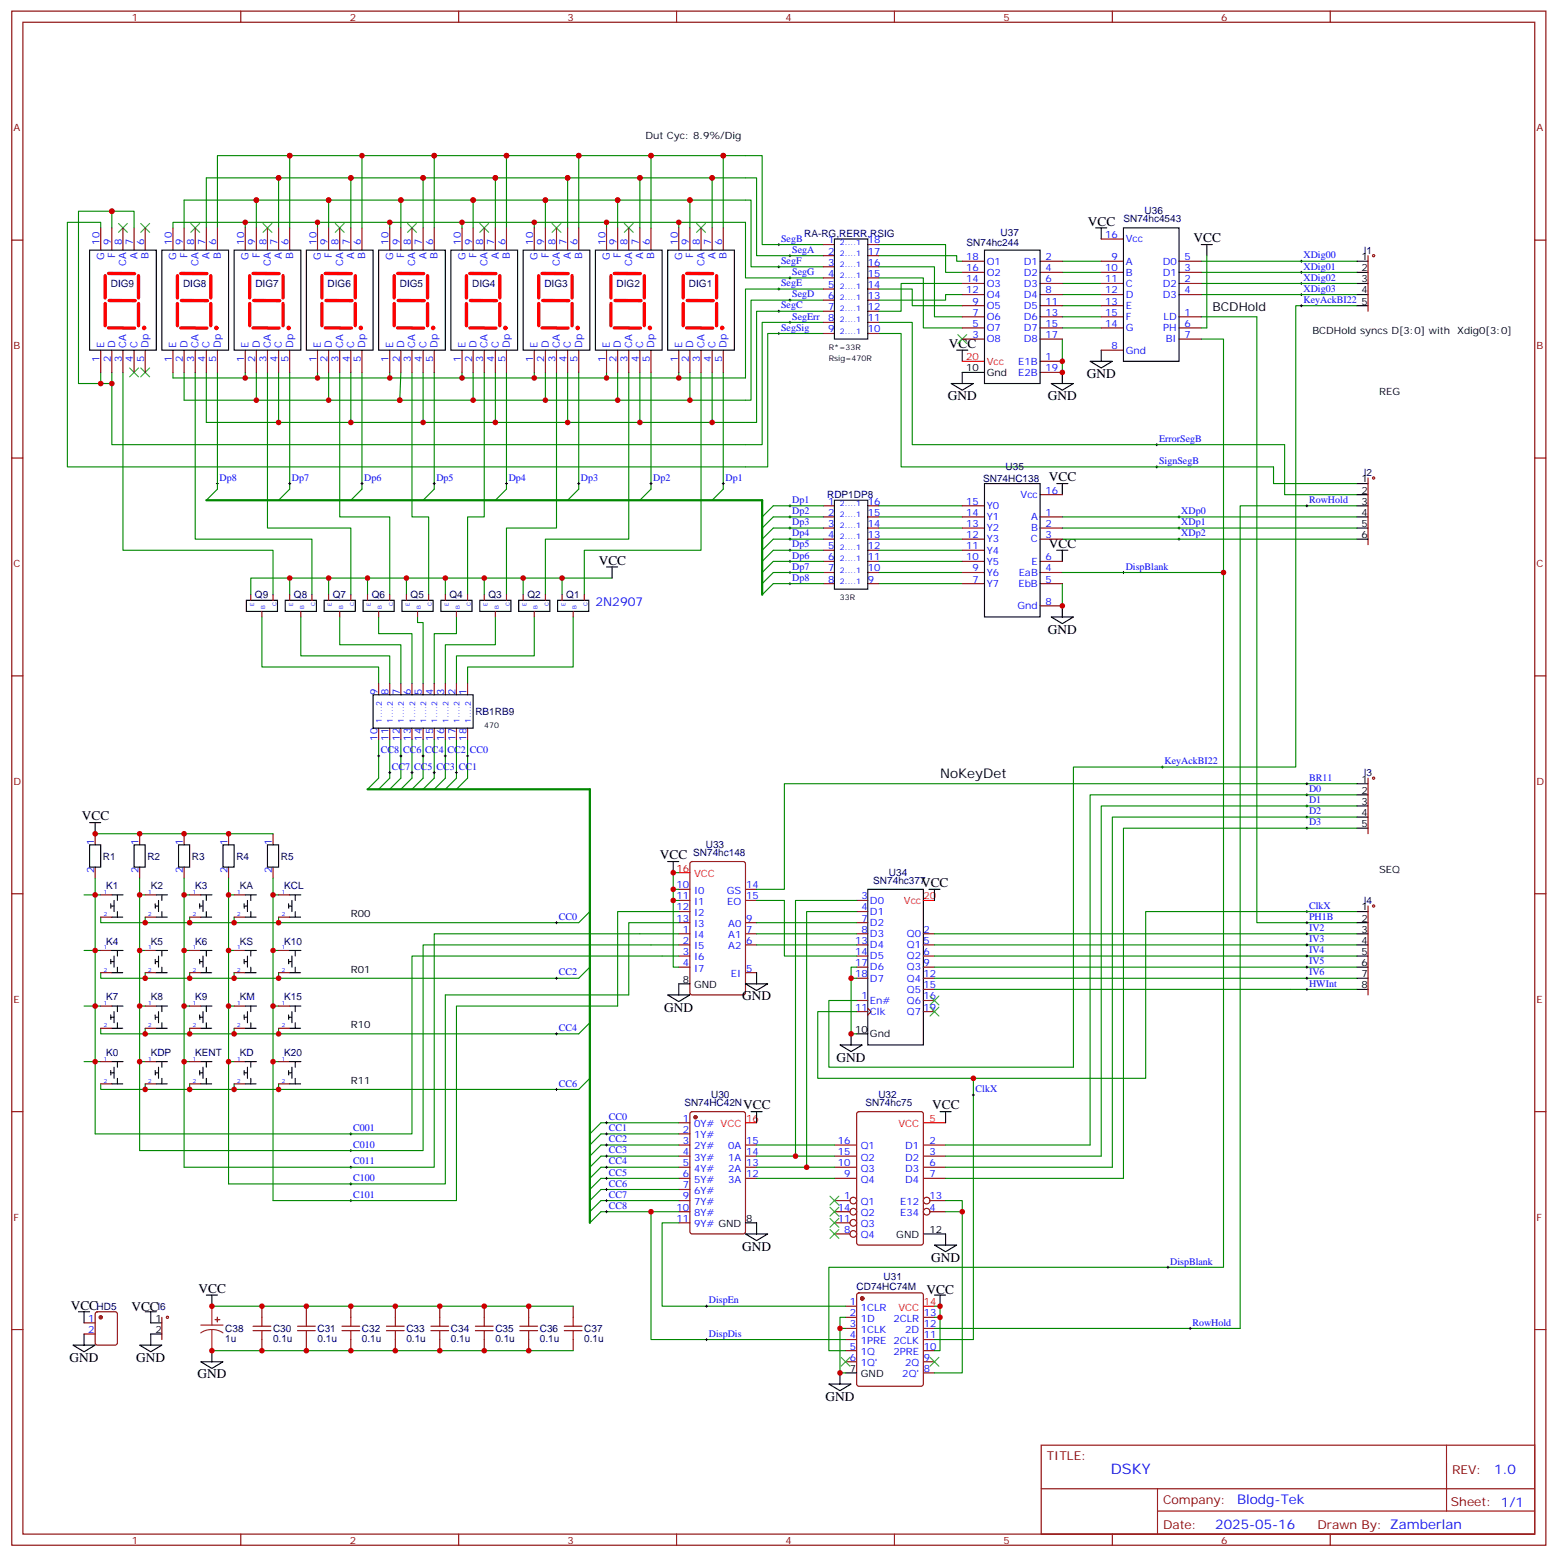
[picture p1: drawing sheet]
<svg xmlns="http://www.w3.org/2000/svg" width="494mm" height="494mm" viewBox="0 0 494 494" stroke-linecap="round" stroke-linejoin="round" font-family="sans-serif">
<defs><g id="words">
<text font-size="4.6" fill="#00f" x="352.5" y="467.6">DSKY</text>
<g font-size="4.2">
<text x="345.2" y="71.6">VCC</text>
<text x="378.7" y="76.9">VCC</text>
<text x="301.1" y="110.4">VCC</text>
<text x="344.9" y="119.9">GND</text>
<text x="300.8" y="127">GND</text>
<text x="332.5" y="127">GND</text>
<text x="332.9" y="152.8">VCC</text>
<text x="332.9" y="173.9">VCC</text>
<text x="190" y="179.2">VCC</text>
<text x="332.5" y="201.1">GND</text>
<text x="298.3" y="246.9">NoKeyDet</text>
<text x="26" y="260.3">VCC</text>
<text x="209.4" y="272.7">VCC</text>
<text x="292.3" y="281.5">VCC</text>
<text x="235.5" y="317.5">GND</text>
<text x="210.8" y="321">GND</text>
<text x="265.5" y="336.9">GND</text>
<text x="235.9" y="352.1">VCC</text>
<text x="295.8" y="352.1">VCC</text>
<text x="235.5" y="396.9">GND</text>
<text x="295.5" y="400.4">GND</text>
<text x="63" y="410.3">VCC</text>
<text x="294.1" y="410.6">VCC</text>
<text x="22.4" y="415.6">VCC</text>
<text x="41.7" y="415.9">VCC</text>
<text x="22.1" y="432.2">GND</text>
<text x="43.3" y="432.2">GND</text>
<text x="62.7" y="437.4">GND</text>
<text x="262" y="444.5">GND</text>
</g>
<g font-size="4.2" fill="#00f">
<text x="474.2" y="467.9">1.0</text>
<text x="392.6" y="477.4">Blodg-Tek</text>
<text x="385.7" y="485.2">2025-05-16</text>
</g>
<text font-size="3.9" x="384.7" y="98.8">BCDHold</text>
<text font-size="3.9" fill="#00f" x="188.9" y="192.3">2N2907</text>
<g font-size="3.9" fill="#800">
<text x="332.2" y="463.2">TITLE:</text>
<text x="460.8" y="467.9">REV:</text>
<text x="369.1" y="477.4">Company:</text>
<text x="460.5" y="478">Sheet: 1/1</text>
<text x="369.1" y="485.1">Date:</text>
<text x="418.1" y="485.2">Drawn By: Zamberlan</text>
</g>
<g font-size="3.2" fill="#800">
<text x="41.8" y="6.5">1</text>
<text x="111" y="6.5">2</text>
<text x="180.1" y="6.5">3</text>
<text x="249.3" y="6.5">4</text>
<text x="318.4" y="6.5">5</text>
<text x="387.6" y="6.5">6</text>
<text x="4.3" y="41.6">A</text>
<text x="487.6" y="41.6">A</text>
<text x="4.3" y="110.8">B</text>
<text x="487.6" y="110.8">B</text>
<text x="4.3" y="179.9">C</text>
<text x="487.6" y="179.9">C</text>
<text x="4.3" y="249.1">D</text>
<text x="487.6" y="249.1">D</text>
<text x="4.3" y="318.2">E</text>
<text x="487.6" y="318.2">E</text>
<text x="4.3" y="387.3">F</text>
<text x="487.6" y="387.3">F</text>
<text x="41.8" y="489.8">1</text>
<text x="111" y="489.8">2</text>
<text x="180.1" y="489.8">3</text>
<text x="249.3" y="489.8">4</text>
<text x="318.4" y="489.8">5</text>
<text x="387.6" y="489.8">6</text>
</g>
<g font-size="3.2">
<text x="204.8" y="44.1">Dut Cyc: 8.9%/Dig</text>
<text x="432.1" y="82.5">1</text>
<text x="432.1" y="86.1">2</text>
<text x="432.1" y="89.6">3</text>
<text x="432.1" y="93.1">4</text>
<text x="432.1" y="96.7">5</text>
<text x="416.5" y="105.8">BCDHold syncs D[3:0] with</text>
<text x="462.4" y="105.8">Xdig0[3:0]</text>
<text x="306.6" y="117.8">10</text>
<text x="313.1" y="119.2">Gnd</text>
<text x="437.7" y="125.2">REG</text>
<text x="432.1" y="153.1">1</text>
<text x="432.1" y="156.6">2</text>
<text x="432.1" y="160.2">3</text>
<text x="432.1" y="163.7">4</text>
<text x="432.1" y="167.2">5</text>
<text x="432.1" y="170.7">6</text>
<text x="432.1" y="248.4">1</text>
<text x="432.1" y="251.9">2</text>
<text x="432.1" y="255.4">3</text>
<text x="432.1" y="258.9">4</text>
<text x="432.1" y="262.5">5</text>
<text x="437.7" y="276.9">SEQ</text>
<text x="111.3" y="291">R00</text>
<text x="432.1" y="288.9">1</text>
<text x="432.1" y="292.5">2</text>
<text x="432.1" y="296">3</text>
<text x="432.1" y="299.5">4</text>
<text x="432.1" y="303">5</text>
<text x="111.3" y="308.7">R01</text>
<text x="216.7" y="311.9">8</text>
<text x="432.1" y="306.6">6</text>
<text x="432.1" y="310.1">7</text>
<text x="220.2" y="313.6">GND</text>
<text x="432.1" y="313.6">8</text>
<text x="111.3" y="326.3">R10</text>
<text x="271.3" y="327.7">10</text>
<text x="276.1" y="329.1">Gnd</text>
<text x="111.3" y="344">R11</text>
<text x="236.7" y="387.7">8</text>
<text x="284.4" y="393">GND</text>
<text x="295" y="391.2">12</text>
<text x="49.3" y="419.5">1</text>
<text x="49.3" y="423">2</text>
<text x="269.7" y="435.3">7</text>
<text x="273.2" y="437.1">GND</text>
</g>
<g font-size="3.2" fill="#000080">
<text x="356.5" y="70.6">SN74hc4543</text>
<text x="363.2" y="68">U36</text>
<text x="255.2" y="75.3">RA-RG,RERR,RSIG</text>
<text x="317.5" y="74.9">U37</text>
<text x="306.8" y="78.1">SN74hc244</text>
<text x="432.8" y="80.5">I1</text>
<text x="35.2" y="91.2">DIG9</text>
<text x="58.1" y="91.2">DIG8</text>
<text x="81" y="91.2">DIG7</text>
<text x="104" y="91.2">DIG6</text>
<text x="126.9" y="91.2">DIG5</text>
<text x="149.8" y="91.2">DIG4</text>
<text x="172.8" y="91.2">DIG3</text>
<text x="195.7" y="91.2">DIG2</text>
<text x="218.6" y="91.2">DIG1</text>
<text x="319.1" y="149.3">U35</text>
<text x="312" y="152.9">SN74HC138</text>
<text x="432.8" y="151.1">I2</text>
<text x="262.5" y="158.1">RDP1DP8</text>
<text x="80.9" y="189.9">Q9</text>
<text x="93.3" y="189.9">Q8</text>
<text x="105.6" y="189.9">Q7</text>
<text x="118" y="189.9">Q6</text>
<text x="130.3" y="189.9">Q5</text>
<text x="142.7" y="189.9">Q4</text>
<text x="155" y="189.9">Q3</text>
<text x="167.3" y="189.9">Q2</text>
<text x="179.7" y="189.9">Q1</text>
<text x="150.8" y="227">RB1RB9</text>
<text x="432.8" y="246.3">I3</text>
<text x="224" y="269.2">U33</text>
<text x="32.7" y="272.8">R1</text>
<text x="46.8" y="272.8">R2</text>
<text x="60.9" y="272.8">R3</text>
<text x="75" y="272.8">R4</text>
<text x="89.1" y="272.8">R5</text>
<text x="220" y="271.6">SN74hc148</text>
<text x="277.1" y="280.5">SN74hc377</text>
<text x="282.1" y="278">U34</text>
<text x="33.7" y="282.2">K1</text>
<text x="47.8" y="282.2">K2</text>
<text x="61.9" y="282.2">K3</text>
<text x="76.1" y="282.2">KA</text>
<text x="90.2" y="282.2">KCL</text>
<text x="432.8" y="286.9">I4</text>
<text x="33.7" y="299.9">K4</text>
<text x="47.8" y="299.9">K5</text>
<text x="61.9" y="299.9">K6</text>
<text x="76.1" y="299.9">KS</text>
<text x="90.2" y="299.9">K10</text>
<text x="33.7" y="317.5">K7</text>
<text x="47.8" y="317.5">K8</text>
<text x="61.9" y="317.5">K9</text>
<text x="76.1" y="317.5">KM</text>
<text x="90.2" y="317.5">K15</text>
<text x="33.7" y="335.1">K0</text>
<text x="47.8" y="335.1">KDP</text>
<text x="61.9" y="335.1">KENT</text>
<text x="76.1" y="335.1">KD</text>
<text x="90.2" y="335.1">K20</text>
<text x="217.2" y="351">SN74HC42N</text>
<text x="225.7" y="348.6">U30</text>
<text x="274.7" y="351">SN74hc75</text>
<text x="278.8" y="348.6">U32</text>
<text x="280.4" y="406.1">U31</text>
<text x="271.9" y="409.2">CD74HC74M</text>
<text x="30.7" y="415.7">HD5</text>
<text x="50" y="415.7">I6</text>
<text x="71.5" y="425.9">1u</text>
<text x="71.5" y="422.7">C38</text>
<text x="86.6" y="425.9">0.1u</text>
<text x="86.6" y="422.7">C30</text>
<text x="100.8" y="425.9">0.1u</text>
<text x="100.8" y="422.7">C31</text>
<text x="114.9" y="425.9">0.1u</text>
<text x="114.9" y="422.7">C32</text>
<text x="129" y="425.9">0.1u</text>
<text x="129" y="422.7">C33</text>
<text x="143.1" y="425.9">0.1u</text>
<text x="143.1" y="422.7">C34</text>
<text x="157.2" y="425.9">0.1u</text>
<text x="157.2" y="422.7">C35</text>
<text x="171.3" y="425.9">0.1u</text>
<text x="171.3" y="422.7">C36</text>
<text x="185.4" y="425.9">0.1u</text>
<text x="185.4" y="422.7">C37</text>
</g>
<g font-size="3.2" fill="#00f">
<text x="31.6" y="77.6" transform="rotate(-90 31.6 77.6)">10</text>
<text x="35.1" y="77.6" transform="rotate(-90 35.1 77.6)">9</text>
<text x="38.7" y="77.6" transform="rotate(-90 38.7 77.6)">8</text>
<text x="42.2" y="77.6" transform="rotate(-90 42.2 77.6)">7</text>
<text x="45.7" y="77.6" transform="rotate(-90 45.7 77.6)">6</text>
<text x="54.5" y="77.6" transform="rotate(-90 54.5 77.6)">10</text>
<text x="58.1" y="77.6" transform="rotate(-90 58.1 77.6)">9</text>
<text x="61.6" y="77.6" transform="rotate(-90 61.6 77.6)">8</text>
<text x="65.1" y="77.6" transform="rotate(-90 65.1 77.6)">7</text>
<text x="68.7" y="77.6" transform="rotate(-90 68.7 77.6)">6</text>
<text x="77.5" y="77.6" transform="rotate(-90 77.5 77.6)">10</text>
<text x="81" y="77.6" transform="rotate(-90 81 77.6)">9</text>
<text x="84.5" y="77.6" transform="rotate(-90 84.5 77.6)">8</text>
<text x="88.1" y="77.6" transform="rotate(-90 88.1 77.6)">7</text>
<text x="91.6" y="77.6" transform="rotate(-90 91.6 77.6)">6</text>
<text x="100.4" y="77.6" transform="rotate(-90 100.4 77.6)">10</text>
<text x="103.9" y="77.6" transform="rotate(-90 103.9 77.6)">9</text>
<text x="107.5" y="77.6" transform="rotate(-90 107.5 77.6)">8</text>
<text x="111" y="77.6" transform="rotate(-90 111 77.6)">7</text>
<text x="114.5" y="77.6" transform="rotate(-90 114.5 77.6)">6</text>
<text x="123.3" y="77.6" transform="rotate(-90 123.3 77.6)">10</text>
<text x="126.9" y="77.6" transform="rotate(-90 126.9 77.6)">9</text>
<text x="130.4" y="77.6" transform="rotate(-90 130.4 77.6)">8</text>
<text x="133.9" y="77.6" transform="rotate(-90 133.9 77.6)">7</text>
<text x="137.4" y="77.6" transform="rotate(-90 137.4 77.6)">6</text>
<text x="146.3" y="77.6" transform="rotate(-90 146.3 77.6)">10</text>
<text x="149.8" y="77.6" transform="rotate(-90 149.8 77.6)">9</text>
<text x="153.3" y="77.6" transform="rotate(-90 153.3 77.6)">8</text>
<text x="156.8" y="77.6" transform="rotate(-90 156.8 77.6)">7</text>
<text x="160.4" y="77.6" transform="rotate(-90 160.4 77.6)">6</text>
<text x="169.2" y="77.6" transform="rotate(-90 169.2 77.6)">10</text>
<text x="172.7" y="77.6" transform="rotate(-90 172.7 77.6)">9</text>
<text x="176.2" y="77.6" transform="rotate(-90 176.2 77.6)">8</text>
<text x="179.8" y="77.6" transform="rotate(-90 179.8 77.6)">7</text>
<text x="183.3" y="77.6" transform="rotate(-90 183.3 77.6)">6</text>
<text x="192.1" y="77.6" transform="rotate(-90 192.1 77.6)">10</text>
<text x="195.7" y="77.6" transform="rotate(-90 195.7 77.6)">9</text>
<text x="199.2" y="77.6" transform="rotate(-90 199.2 77.6)">8</text>
<text x="202.7" y="77.6" transform="rotate(-90 202.7 77.6)">7</text>
<text x="206.2" y="77.6" transform="rotate(-90 206.2 77.6)">6</text>
<text x="215.1" y="77.6" transform="rotate(-90 215.1 77.6)">10</text>
<text x="218.6" y="77.6" transform="rotate(-90 218.6 77.6)">9</text>
<text x="222.1" y="77.6" transform="rotate(-90 222.1 77.6)">8</text>
<text x="225.6" y="77.6" transform="rotate(-90 225.6 77.6)">7</text>
<text x="229.2" y="77.6" transform="rotate(-90 229.2 77.6)">6</text>
<text x="247.9" y="76.7">SegB</text>
<text x="262.8" y="77.3">1</text>
<text x="275.4" y="77.3">18</text>
<text x="350.7" y="75.5">16</text>
<text x="357.2" y="76.9">Vcc</text>
<text x="33" y="82.5" transform="rotate(-90 33 82.5)">G</text>
<text x="36.5" y="81.9" transform="rotate(-90 36.5 81.9)">F</text>
<text x="43.6" y="82.3" transform="rotate(-90 43.6 82.3)">A</text>
<text x="47.1" y="82.3" transform="rotate(-90 47.1 82.3)">B</text>
<text x="56" y="82.5" transform="rotate(-90 56 82.5)">G</text>
<text x="59.5" y="81.9" transform="rotate(-90 59.5 81.9)">F</text>
<text x="66.5" y="82.3" transform="rotate(-90 66.5 82.3)">A</text>
<text x="70.1" y="82.3" transform="rotate(-90 70.1 82.3)">B</text>
<text x="78.9" y="82.5" transform="rotate(-90 78.9 82.5)">G</text>
<text x="82.4" y="81.9" transform="rotate(-90 82.4 81.9)">F</text>
<text x="89.5" y="82.3" transform="rotate(-90 89.5 82.3)">A</text>
<text x="93" y="82.3" transform="rotate(-90 93 82.3)">B</text>
<text x="101.8" y="82.5" transform="rotate(-90 101.8 82.5)">G</text>
<text x="105.3" y="81.9" transform="rotate(-90 105.3 81.9)">F</text>
<text x="112.4" y="82.3" transform="rotate(-90 112.4 82.3)">A</text>
<text x="115.9" y="82.3" transform="rotate(-90 115.9 82.3)">B</text>
<text x="124.7" y="82.5" transform="rotate(-90 124.7 82.5)">G</text>
<text x="128.3" y="81.9" transform="rotate(-90 128.3 81.9)">F</text>
<text x="135.3" y="82.3" transform="rotate(-90 135.3 82.3)">A</text>
<text x="138.9" y="82.3" transform="rotate(-90 138.9 82.3)">B</text>
<text x="147.7" y="82.5" transform="rotate(-90 147.7 82.5)">G</text>
<text x="151.2" y="81.9" transform="rotate(-90 151.2 81.9)">F</text>
<text x="158.3" y="82.3" transform="rotate(-90 158.3 82.3)">A</text>
<text x="161.8" y="82.3" transform="rotate(-90 161.8 82.3)">B</text>
<text x="170.6" y="82.5" transform="rotate(-90 170.6 82.5)">G</text>
<text x="174.1" y="81.9" transform="rotate(-90 174.1 81.9)">F</text>
<text x="181.2" y="82.3" transform="rotate(-90 181.2 82.3)">A</text>
<text x="184.7" y="82.3" transform="rotate(-90 184.7 82.3)">B</text>
<text x="193.5" y="82.5" transform="rotate(-90 193.5 82.5)">G</text>
<text x="197.1" y="81.9" transform="rotate(-90 197.1 81.9)">F</text>
<text x="204.1" y="82.3" transform="rotate(-90 204.1 82.3)">A</text>
<text x="207.6" y="82.3" transform="rotate(-90 207.6 82.3)">B</text>
<text x="216.5" y="82.5" transform="rotate(-90 216.5 82.5)">G</text>
<text x="220" y="81.9" transform="rotate(-90 220 81.9)">F</text>
<text x="227" y="82.3" transform="rotate(-90 227 82.3)">A</text>
<text x="230.6" y="82.3" transform="rotate(-90 230.6 82.3)">B</text>
<text x="247.9" y="83.8">SegF</text>
<text x="251.4" y="80.3">SegA</text>
<text x="262.8" y="80.8">2</text>
<text x="275.4" y="80.8">17</text>
<text x="306.6" y="82.5">18</text>
<text x="313.1" y="84">O1</text>
<text x="324.9" y="84">D1</text>
<text x="331.8" y="82.5">2</text>
<text x="352.7" y="82.5">9</text>
<text x="357.2" y="84">A</text>
<text x="369" y="84">D0</text>
<text x="375.9" y="82.5">5</text>
<text x="413.7" y="82">XDig00</text>
<text x="40.1" y="84.5" transform="rotate(-90 40.1 84.5)">CA</text>
<text x="63" y="84.5" transform="rotate(-90 63 84.5)">CA</text>
<text x="85.9" y="84.5" transform="rotate(-90 85.9 84.5)">CA</text>
<text x="108.9" y="84.5" transform="rotate(-90 108.9 84.5)">CA</text>
<text x="131.8" y="84.5" transform="rotate(-90 131.8 84.5)">CA</text>
<text x="154.7" y="84.5" transform="rotate(-90 154.7 84.5)">CA</text>
<text x="177.7" y="84.5" transform="rotate(-90 177.7 84.5)">CA</text>
<text x="200.6" y="84.5" transform="rotate(-90 200.6 84.5)">CA</text>
<text x="223.5" y="84.5" transform="rotate(-90 223.5 84.5)">CA</text>
<text x="251.4" y="87.3">SegG</text>
<text x="262.8" y="84.3">3</text>
<text x="262.8" y="87.8">4</text>
<text x="275.4" y="87.8">15</text>
<text x="275.4" y="84.3">16</text>
<text x="306.6" y="89.6">14</text>
<text x="306.6" y="86.1">16</text>
<text x="313.1" y="87.5">O2</text>
<text x="324.9" y="87.5">D2</text>
<text x="331.8" y="86.1">4</text>
<text x="331.8" y="89.6">6</text>
<text x="350.7" y="86.1">10</text>
<text x="350.7" y="89.6">11</text>
<text x="357.2" y="87.5">B</text>
<text x="369" y="87.5">D1</text>
<text x="375.9" y="89.6">2</text>
<text x="375.9" y="86.1">3</text>
<text x="413.7" y="89.1">XDig02</text>
<text x="413.7" y="85.5">XDig01</text>
<text x="247.9" y="90.8">SegE</text>
<text x="251.4" y="94.4">SegD</text>
<text x="262.8" y="91.4">5</text>
<text x="262.8" y="94.9">6</text>
<text x="275.4" y="94.9">13</text>
<text x="275.4" y="91.4">14</text>
<text x="306.6" y="93.1">12</text>
<text x="313.1" y="94.5">O4</text>
<text x="313.1" y="91">O3</text>
<text x="324.9" y="91">D3</text>
<text x="324.9" y="94.5">D4</text>
<text x="331.8" y="93.1">8</text>
<text x="350.7" y="93.1">12</text>
<text x="357.2" y="91">C</text>
<text x="357.2" y="94.5">D</text>
<text x="369" y="91">D2</text>
<text x="369" y="94.5">D3</text>
<text x="375.9" y="93.1">4</text>
<text x="413.7" y="92.6">XDig03</text>
<text x="247.9" y="97.9">SegC</text>
<text x="251.4" y="101.4">SegErr</text>
<text x="262.8" y="98.4">7</text>
<text x="262.8" y="102">8</text>
<text x="275.4" y="102">11</text>
<text x="275.4" y="98.4">12</text>
<text x="308.6" y="100.2">7</text>
<text x="308.6" y="96.7">9</text>
<text x="313.1" y="101.6">O6</text>
<text x="313.1" y="98.1">O5</text>
<text x="324.9" y="98.1">D5</text>
<text x="324.9" y="101.6">D6</text>
<text x="331.8" y="96.7">11</text>
<text x="331.8" y="100.2">13</text>
<text x="350.7" y="96.7">13</text>
<text x="350.7" y="100.2">15</text>
<text x="357.2" y="98.1">E</text>
<text x="357.2" y="101.6">F</text>
<text x="369.2" y="101.6">LD</text>
<text x="375.9" y="100.2">1</text>
<text x="413.7" y="96.1">KeyAckBI22</text>
<text x="247.9" y="105">SegSig</text>
<text x="262.8" y="105.5">9</text>
<text x="275.4" y="105.5">10</text>
<text x="308.6" y="107.2">3</text>
<text x="308.6" y="103.7">5</text>
<text x="313.1" y="105.1">O7</text>
<text x="324.9" y="105.1">D7</text>
<text x="331.8" y="103.7">15</text>
<text x="331.8" y="107.2">17</text>
<text x="350.7" y="103.7">14</text>
<text x="357.2" y="105.1">G</text>
<text x="369.2" y="105.1">PH</text>
<text x="375.9" y="103.7">6</text>
<text x="375.9" y="107.2">7</text>
<text x="33" y="110.4" transform="rotate(-90 33 110.4)">E</text>
<text x="36.5" y="110.4" transform="rotate(-90 36.5 110.4)">D</text>
<text x="40.1" y="110.4" transform="rotate(-90 40.1 110.4)">CA</text>
<text x="43.6" y="110.4" transform="rotate(-90 43.6 110.4)">C</text>
<text x="47.1" y="110.4" transform="rotate(-90 47.1 110.4)">Dp</text>
<text x="56" y="110.4" transform="rotate(-90 56 110.4)">E</text>
<text x="59.5" y="110.4" transform="rotate(-90 59.5 110.4)">D</text>
<text x="63" y="110.4" transform="rotate(-90 63 110.4)">CA</text>
<text x="66.5" y="110.4" transform="rotate(-90 66.5 110.4)">C</text>
<text x="70.1" y="110.4" transform="rotate(-90 70.1 110.4)">Dp</text>
<text x="78.9" y="110.4" transform="rotate(-90 78.9 110.4)">E</text>
<text x="82.4" y="110.4" transform="rotate(-90 82.4 110.4)">D</text>
<text x="85.9" y="110.4" transform="rotate(-90 85.9 110.4)">CA</text>
<text x="89.5" y="110.4" transform="rotate(-90 89.5 110.4)">C</text>
<text x="93" y="110.4" transform="rotate(-90 93 110.4)">Dp</text>
<text x="101.8" y="110.4" transform="rotate(-90 101.8 110.4)">E</text>
<text x="105.3" y="110.4" transform="rotate(-90 105.3 110.4)">D</text>
<text x="108.9" y="110.4" transform="rotate(-90 108.9 110.4)">CA</text>
<text x="112.4" y="110.4" transform="rotate(-90 112.4 110.4)">C</text>
<text x="115.9" y="110.4" transform="rotate(-90 115.9 110.4)">Dp</text>
<text x="124.7" y="110.4" transform="rotate(-90 124.7 110.4)">E</text>
<text x="128.3" y="110.4" transform="rotate(-90 128.3 110.4)">D</text>
<text x="131.8" y="110.4" transform="rotate(-90 131.8 110.4)">CA</text>
<text x="135.3" y="110.4" transform="rotate(-90 135.3 110.4)">C</text>
<text x="138.9" y="110.4" transform="rotate(-90 138.9 110.4)">Dp</text>
<text x="147.7" y="110.4" transform="rotate(-90 147.7 110.4)">E</text>
<text x="151.2" y="110.4" transform="rotate(-90 151.2 110.4)">D</text>
<text x="154.7" y="110.4" transform="rotate(-90 154.7 110.4)">CA</text>
<text x="158.3" y="110.4" transform="rotate(-90 158.3 110.4)">C</text>
<text x="161.8" y="110.4" transform="rotate(-90 161.8 110.4)">Dp</text>
<text x="170.6" y="110.4" transform="rotate(-90 170.6 110.4)">E</text>
<text x="174.1" y="110.4" transform="rotate(-90 174.1 110.4)">D</text>
<text x="177.7" y="110.4" transform="rotate(-90 177.7 110.4)">CA</text>
<text x="181.2" y="110.4" transform="rotate(-90 181.2 110.4)">C</text>
<text x="184.7" y="110.4" transform="rotate(-90 184.7 110.4)">Dp</text>
<text x="193.5" y="110.4" transform="rotate(-90 193.5 110.4)">E</text>
<text x="197.1" y="110.4" transform="rotate(-90 197.1 110.4)">D</text>
<text x="200.6" y="110.4" transform="rotate(-90 200.6 110.4)">CA</text>
<text x="204.1" y="110.4" transform="rotate(-90 204.1 110.4)">C</text>
<text x="207.6" y="110.4" transform="rotate(-90 207.6 110.4)">Dp</text>
<text x="216.5" y="110.4" transform="rotate(-90 216.5 110.4)">E</text>
<text x="220" y="110.4" transform="rotate(-90 220 110.4)">D</text>
<text x="223.5" y="110.4" transform="rotate(-90 223.5 110.4)">CA</text>
<text x="227" y="110.4" transform="rotate(-90 227 110.4)">C</text>
<text x="230.6" y="110.4" transform="rotate(-90 230.6 110.4)">Dp</text>
<text x="313.1" y="108.7">O8</text>
<text x="324.9" y="108.7">D8</text>
<text x="352.7" y="110.8">8</text>
<text x="357.2" y="112.2">Gnd</text>
<text x="369.9" y="108.7">BI</text>
<text x="31.6" y="114.9" transform="rotate(-90 31.6 114.9)">1</text>
<text x="35.1" y="114.9" transform="rotate(-90 35.1 114.9)">2</text>
<text x="38.7" y="114.9" transform="rotate(-90 38.7 114.9)">3</text>
<text x="42.2" y="114.9" transform="rotate(-90 42.2 114.9)">4</text>
<text x="45.7" y="114.9" transform="rotate(-90 45.7 114.9)">5</text>
<text x="54.5" y="114.9" transform="rotate(-90 54.5 114.9)">1</text>
<text x="58.1" y="114.9" transform="rotate(-90 58.1 114.9)">2</text>
<text x="61.6" y="114.9" transform="rotate(-90 61.6 114.9)">3</text>
<text x="65.1" y="114.9" transform="rotate(-90 65.1 114.9)">4</text>
<text x="68.7" y="114.9" transform="rotate(-90 68.7 114.9)">5</text>
<text x="77.5" y="114.9" transform="rotate(-90 77.5 114.9)">1</text>
<text x="81" y="114.9" transform="rotate(-90 81 114.9)">2</text>
<text x="84.5" y="114.9" transform="rotate(-90 84.5 114.9)">3</text>
<text x="88.1" y="114.9" transform="rotate(-90 88.1 114.9)">4</text>
<text x="91.6" y="114.9" transform="rotate(-90 91.6 114.9)">5</text>
<text x="100.4" y="114.9" transform="rotate(-90 100.4 114.9)">1</text>
<text x="103.9" y="114.9" transform="rotate(-90 103.9 114.9)">2</text>
<text x="107.5" y="114.9" transform="rotate(-90 107.5 114.9)">3</text>
<text x="111" y="114.9" transform="rotate(-90 111 114.9)">4</text>
<text x="114.5" y="114.9" transform="rotate(-90 114.5 114.9)">5</text>
<text x="123.3" y="114.9" transform="rotate(-90 123.3 114.9)">1</text>
<text x="126.9" y="114.9" transform="rotate(-90 126.9 114.9)">2</text>
<text x="130.4" y="114.9" transform="rotate(-90 130.4 114.9)">3</text>
<text x="133.9" y="114.9" transform="rotate(-90 133.9 114.9)">4</text>
<text x="137.4" y="114.9" transform="rotate(-90 137.4 114.9)">5</text>
<text x="146.3" y="114.9" transform="rotate(-90 146.3 114.9)">1</text>
<text x="149.8" y="114.9" transform="rotate(-90 149.8 114.9)">2</text>
<text x="153.3" y="114.9" transform="rotate(-90 153.3 114.9)">3</text>
<text x="156.8" y="114.9" transform="rotate(-90 156.8 114.9)">4</text>
<text x="160.4" y="114.9" transform="rotate(-90 160.4 114.9)">5</text>
<text x="169.2" y="114.9" transform="rotate(-90 169.2 114.9)">1</text>
<text x="172.7" y="114.9" transform="rotate(-90 172.7 114.9)">2</text>
<text x="176.2" y="114.9" transform="rotate(-90 176.2 114.9)">3</text>
<text x="179.8" y="114.9" transform="rotate(-90 179.8 114.9)">4</text>
<text x="183.3" y="114.9" transform="rotate(-90 183.3 114.9)">5</text>
<text x="192.1" y="114.9" transform="rotate(-90 192.1 114.9)">1</text>
<text x="195.7" y="114.9" transform="rotate(-90 195.7 114.9)">2</text>
<text x="199.2" y="114.9" transform="rotate(-90 199.2 114.9)">3</text>
<text x="202.7" y="114.9" transform="rotate(-90 202.7 114.9)">4</text>
<text x="206.2" y="114.9" transform="rotate(-90 206.2 114.9)">5</text>
<text x="215.1" y="114.9" transform="rotate(-90 215.1 114.9)">1</text>
<text x="218.6" y="114.9" transform="rotate(-90 218.6 114.9)">2</text>
<text x="222.1" y="114.9" transform="rotate(-90 222.1 114.9)">3</text>
<text x="225.6" y="114.9" transform="rotate(-90 225.6 114.9)">4</text>
<text x="229.2" y="114.9" transform="rotate(-90 229.2 114.9)">5</text>
<text x="323.2" y="115.7">E1B</text>
<text x="323.2" y="119.2">E2B</text>
<text x="331.8" y="114.3">1</text>
<text x="331.8" y="117.8">19</text>
<text x="367.8" y="140.2">ErrorSegB</text>
<text x="367.8" y="147.3">SignSegB</text>
<text x="69.7" y="152.6">Dp8</text>
<text x="92.6" y="152.6">Dp7</text>
<text x="115.6" y="152.6">Dp6</text>
<text x="138.5" y="152.6">Dp5</text>
<text x="161.4" y="152.6">Dp4</text>
<text x="184.4" y="152.6">Dp3</text>
<text x="207.3" y="152.6">Dp2</text>
<text x="230.2" y="152.6">Dp1</text>
<text x="251.4" y="159.6">Dp1</text>
<text x="262.8" y="160.2">1</text>
<text x="275.4" y="160.2">16</text>
<text x="306.6" y="160.2">15</text>
<text x="313.1" y="161.6">Y0</text>
<text x="323.9" y="158">Vcc</text>
<text x="331.8" y="156.6">16</text>
<text x="415.4" y="159.6">RowHold</text>
<text x="251.4" y="166.7">Dp3</text>
<text x="251.4" y="163.2">Dp2</text>
<text x="262.8" y="163.7">2</text>
<text x="262.8" y="167.2">3</text>
<text x="275.4" y="167.2">14</text>
<text x="275.4" y="163.7">15</text>
<text x="306.6" y="167.2">13</text>
<text x="306.6" y="163.7">14</text>
<text x="313.1" y="165.1">Y1</text>
<text x="327.2" y="165.1">A</text>
<text x="331.8" y="163.7">1</text>
<text x="331.8" y="167.2">2</text>
<text x="374.9" y="166.7">XDp1</text>
<text x="374.9" y="163.2">XDp0</text>
<text x="251.4" y="173.7">Dp5</text>
<text x="251.4" y="170.2">Dp4</text>
<text x="262.8" y="170.7">4</text>
<text x="275.4" y="170.7">13</text>
<text x="306.6" y="170.7">12</text>
<text x="313.1" y="172.2">Y3</text>
<text x="313.1" y="168.6">Y2</text>
<text x="327.1" y="172.2">C</text>
<text x="327.2" y="168.6">B</text>
<text x="331.8" y="170.7">3</text>
<text x="374.9" y="170.2">XDp2</text>
<text x="251.4" y="177.3">Dp6</text>
<text x="262.8" y="174.3">5</text>
<text x="262.8" y="177.8">6</text>
<text x="275.4" y="177.8">11</text>
<text x="275.4" y="174.3">12</text>
<text x="306.6" y="177.8">10</text>
<text x="306.6" y="174.3">11</text>
<text x="313.1" y="179.2">Y5</text>
<text x="313.1" y="175.7">Y4</text>
<text x="327.3" y="179.2">E</text>
<text x="331.8" y="177.8">6</text>
<text x="251.4" y="180.8">Dp7</text>
<text x="251.4" y="184.3">Dp8</text>
<text x="262.8" y="181.3">7</text>
<text x="262.8" y="184.9">8</text>
<text x="275.4" y="184.9">9</text>
<text x="275.4" y="181.3">10</text>
<text x="308.6" y="184.9">7</text>
<text x="308.6" y="181.3">9</text>
<text x="313.1" y="182.7">Y6</text>
<text x="323.3" y="182.7">EaB</text>
<text x="331.8" y="181.3">4</text>
<text x="331.8" y="184.9">5</text>
<text x="357.2" y="180.8">DispBlank</text>
<text x="313.1" y="186.3">Y7</text>
<text x="323.2" y="186.3">EbB</text>
<text x="331.8" y="191.9">8</text>
<text x="322.9" y="193.3">Gnd</text>
<text x="119.8" y="220.5" transform="rotate(-90 119.8 220.5)">9</text>
<text x="123.3" y="220.5" transform="rotate(-90 123.3 220.5)">8</text>
<text x="126.9" y="220.5" transform="rotate(-90 126.9 220.5)">7</text>
<text x="130.4" y="220.5" transform="rotate(-90 130.4 220.5)">6</text>
<text x="133.9" y="220.5" transform="rotate(-90 133.9 220.5)">5</text>
<text x="137.4" y="220.5" transform="rotate(-90 137.4 220.5)">4</text>
<text x="141" y="220.5" transform="rotate(-90 141 220.5)">3</text>
<text x="144.5" y="220.5" transform="rotate(-90 144.5 220.5)">2</text>
<text x="148" y="220.5" transform="rotate(-90 148 220.5)">1</text>
<text x="119.8" y="235.1" transform="rotate(-90 119.8 235.1)">10</text>
<text x="120.9" y="239">CC8</text>
<text x="123.3" y="235.1" transform="rotate(-90 123.3 235.1)">11</text>
<text x="126.9" y="235.1" transform="rotate(-90 126.9 235.1)">12</text>
<text x="127.9" y="239">CC6</text>
<text x="130.4" y="235.1" transform="rotate(-90 130.4 235.1)">13</text>
<text x="133.9" y="235.1" transform="rotate(-90 133.9 235.1)">14</text>
<text x="135" y="239">CC4</text>
<text x="137.4" y="235.1" transform="rotate(-90 137.4 235.1)">15</text>
<text x="141" y="235.1" transform="rotate(-90 141 235.1)">16</text>
<text x="142" y="239">CC2</text>
<text x="144.5" y="235.1" transform="rotate(-90 144.5 235.1)">17</text>
<text x="148" y="235.1" transform="rotate(-90 148 235.1)">18</text>
<text x="149.1" y="239">CC0</text>
<text x="124.4" y="244.3">CC7</text>
<text x="131.4" y="244.3">CC5</text>
<text x="138.5" y="244.3">CC3</text>
<text x="145.6" y="244.3">CC1</text>
<text x="369.6" y="242.5">KeyAckBI22</text>
<text x="415.4" y="251.4">D0</text>
<text x="415.4" y="247.8">BR11</text>
<text x="415.4" y="254.9">D1</text>
<text x="415.4" y="258.4">D2</text>
<text x="415.4" y="261.9">D3</text>
<text x="29.8" y="268.1" transform="rotate(-90 29.8 268.1)">1</text>
<text x="44" y="268.1" transform="rotate(-90 44 268.1)">1</text>
<text x="58.1" y="268.1" transform="rotate(-90 58.1 268.1)">1</text>
<text x="72.2" y="268.1" transform="rotate(-90 72.2 268.1)">1</text>
<text x="86.3" y="268.1" transform="rotate(-90 86.3 268.1)">1</text>
<text x="29.8" y="277.2" transform="rotate(-90 29.8 277.2)">2</text>
<text x="44" y="277.2" transform="rotate(-90 44 277.2)">2</text>
<text x="58.1" y="277.2" transform="rotate(-90 58.1 277.2)">2</text>
<text x="72.2" y="277.2" transform="rotate(-90 72.2 277.2)">2</text>
<text x="86.3" y="277.2" transform="rotate(-90 86.3 277.2)">2</text>
<text x="214.7" y="281.9">10</text>
<text x="236.7" y="281.9">14</text>
<text x="214.7" y="285.4">11</text>
<text x="220.2" y="287.2">I1</text>
<text x="220.2" y="283.6">I0</text>
<text x="230.6" y="283.6">GS</text>
<text x="230.8" y="287.2">EO</text>
<text x="236.7" y="285.4">15</text>
<text x="273.4" y="285.4">3</text>
<text x="276.1" y="286.8">D0</text>
<text x="177.3" y="291.9">CC0</text>
<text x="214.7" y="292.5">13</text>
<text x="214.7" y="288.9">12</text>
<text x="220.2" y="290.7">I2</text>
<text x="236.7" y="292.5">9</text>
<text x="273.4" y="288.9">4</text>
<text x="273.4" y="292.5">7</text>
<text x="276.1" y="290.3">D1</text>
<text x="276.1" y="293.9">D2</text>
<text x="415.4" y="288.4">ClkX</text>
<text x="415.4" y="291.9">PH1B</text>
<text x="216.7" y="299.5">2</text>
<text x="216.7" y="296">1</text>
<text x="220.2" y="297.7">I4</text>
<text x="220.2" y="294.2">I3</text>
<text x="231.1" y="294.2">A0</text>
<text x="231.1" y="297.7">A1</text>
<text x="236.7" y="296">7</text>
<text x="236.7" y="299.5">6</text>
<text x="271.3" y="299.5">13</text>
<text x="273.4" y="296">8</text>
<text x="276.1" y="297.4">D3</text>
<text x="287.8" y="297.4">Q0</text>
<text x="293" y="296">2</text>
<text x="293" y="299.5">5</text>
<text x="415.4" y="295.5">IV2</text>
<text x="415.4" y="299">IV3</text>
<text x="216.7" y="303">3</text>
<text x="220.2" y="304.8">I6</text>
<text x="220.2" y="301.3">I5</text>
<text x="231.1" y="301.3">A2</text>
<text x="271.3" y="303">14</text>
<text x="276.1" y="300.9">D4</text>
<text x="276.1" y="304.4">D5</text>
<text x="287.8" y="300.9">Q1</text>
<text x="287.8" y="304.4">Q2</text>
<text x="293" y="303">6</text>
<text x="415.4" y="302.5">IV4</text>
<text x="177.3" y="309.6">CC2</text>
<text x="216.7" y="306.6">4</text>
<text x="220.2" y="308.3">I7</text>
<text x="231.9" y="310.1">EI</text>
<text x="236.7" y="308.3">5</text>
<text x="271.3" y="306.6">17</text>
<text x="271.3" y="310.1">18</text>
<text x="276.1" y="308">D6</text>
<text x="276.1" y="311.5">D7</text>
<text x="287.8" y="308">Q3</text>
<text x="287.8" y="311.5">Q4</text>
<text x="293" y="306.6">9</text>
<text x="293" y="310.1">12</text>
<text x="415.4" y="306">IV5</text>
<text x="415.4" y="309.6">IV6</text>
<text x="273.4" y="317.1">1</text>
<text x="287.8" y="315">Q5</text>
<text x="293" y="313.6">15</text>
<text x="293" y="317.1">16</text>
<text x="415.4" y="313.1">HWInt</text>
<text x="271.3" y="320.7">11</text>
<text x="276.1" y="318.6">En#</text>
<text x="276.1" y="322.1">Clk</text>
<text x="287.8" y="318.6">Q6</text>
<text x="287.8" y="322.1">Q7</text>
<text x="293" y="320.7">19</text>
<text x="177.3" y="327.2">CC4</text>
<text x="177.3" y="344.8">CC6</text>
<text x="309.6" y="346.6">ClkX</text>
<text x="112" y="359">C001</text>
<text x="193.2" y="355.4">CC0</text>
<text x="193.2" y="359">CC1</text>
<text x="216.7" y="356">1</text>
<text x="216.7" y="359.5">2</text>
<text x="220.2" y="357.7">0Y# VCC</text>
<text x="112" y="364.2">C010</text>
<text x="193.2" y="362.5">CC2</text>
<text x="216.7" y="363">3</text>
<text x="220.2" y="361.2">1Y#</text>
<text x="220.2" y="364.8">2Y#</text>
<text x="231.1" y="364.8">0A</text>
<text x="236.7" y="363">15</text>
<text x="265.9" y="363">16</text>
<text x="273.2" y="364.8">Q1</text>
<text x="287.2" y="364.8">D1</text>
<text x="295" y="363">2</text>
<text x="112" y="369.5">C011</text>
<text x="193.2" y="366">CC3</text>
<text x="193.2" y="369.5">CC4</text>
<text x="216.7" y="366.5">4</text>
<text x="216.7" y="370.1">5</text>
<text x="220.2" y="368.3">3Y#</text>
<text x="220.2" y="371.8">4Y#</text>
<text x="231.1" y="371.8">2A</text>
<text x="231.1" y="368.3">1A</text>
<text x="236.7" y="370.1">13</text>
<text x="236.7" y="366.5">14</text>
<text x="265.9" y="366.5">15</text>
<text x="265.9" y="370.1">10</text>
<text x="273.2" y="368.3">Q2</text>
<text x="273.2" y="371.8">Q3</text>
<text x="287.2" y="371.8">D3</text>
<text x="287.2" y="368.3">D2</text>
<text x="295" y="370.1">6</text>
<text x="295" y="366.5">3</text>
<text x="112" y="374.8">C100</text>
<text x="193.2" y="373.1">CC5</text>
<text x="193.2" y="376.6">CC6</text>
<text x="216.7" y="373.6">6</text>
<text x="216.7" y="377.1">7</text>
<text x="220.2" y="375.4">5Y#</text>
<text x="231.1" y="375.4">3A</text>
<text x="236.7" y="373.6">12</text>
<text x="267.9" y="373.6">9</text>
<text x="273.2" y="375.4">Q4</text>
<text x="287.2" y="375.4">D4</text>
<text x="295" y="373.6">7</text>
<text x="112" y="380.1">C101</text>
<text x="193.2" y="380.1">CC7</text>
<text x="193.2" y="383.6">CC8</text>
<text x="216.7" y="380.6">9</text>
<text x="220.2" y="378.9">6Y#</text>
<text x="220.2" y="382.4">7Y#</text>
<text x="267.9" y="380.6">1</text>
<text x="273.2" y="382.4">Q1</text>
<text x="285.7" y="382.4">E12</text>
<text x="295" y="380.6">13</text>
<text x="214.7" y="384.2">10</text>
<text x="214.7" y="387.7">11</text>
<text x="220.2" y="385.9">8Y#</text>
<text x="220.2" y="389.5">9Y# GND</text>
<text x="265.9" y="384.2">14</text>
<text x="265.9" y="387.7">11</text>
<text x="273.2" y="385.9">Q2</text>
<text x="273.2" y="389.5">Q3</text>
<text x="285.7" y="385.9">E34</text>
<text x="295" y="384.2">4</text>
<text x="267.9" y="391.2">8</text>
<text x="273.2" y="393">Q4</text>
<text x="371.3" y="401.3">DispBlank</text>
<text x="224.9" y="413.6">DispEn</text>
<text x="28" y="419.5">1</text>
<text x="269.7" y="414.2">1</text>
<text x="269.7" y="417.7">2</text>
<text x="273.2" y="415.9">1CLR</text>
<text x="273.2" y="419.5">1D</text>
<text x="283.5" y="419.5">2CLR</text>
<text x="293.2" y="417.7">13</text>
<text x="28" y="423">2</text>
<text x="224.9" y="424.2">DispDis</text>
<text x="269.7" y="421.2">3</text>
<text x="269.7" y="424.7">4</text>
<text x="273.2" y="423">1CLK</text>
<text x="287.2" y="423">2D</text>
<text x="293.2" y="424.7">11</text>
<text x="293.2" y="421.2">12</text>
<text x="378.4" y="420.7">RowHold</text>
<text x="269.7" y="428.3">5</text>
<text x="269.7" y="431.8">6</text>
<text x="273.2" y="426.5">1PRE 2CLK</text>
<text x="273.2" y="430">1Q</text>
<text x="283.6" y="430">2PRE</text>
<text x="293.2" y="431.8">9</text>
<text x="293.2" y="428.3">10</text>
<text x="273.2" y="433.6">1Q'</text>
<text x="286.3" y="437.1">2Q'</text>
<text x="287.2" y="433.6">2Q</text>
<text x="293.2" y="435.3">8</text>
</g>
<g font-size="3.2" fill="#f00">
<text x="306.6" y="114.3">20</text>
<text x="313.1" y="115.7">Vcc</text>
<text x="214.7" y="276.6">16</text>
<text x="220.2" y="278.3">VCC</text>
<text x="286.8" y="286.8">Vcc</text>
<text x="293" y="285.4">20</text>
<text x="236.7" y="356">16</text>
<text x="285.1" y="357.7">VCC</text>
<text x="295" y="356">5</text>
<text x="285.1" y="415.9">VCC</text>
<text x="293.2" y="414.2">14</text>
</g>
<g font-size="2.5" fill="#00f">
<text x="266.6" y="77.6">2....1</text>
<text x="266.6" y="81.1">2....1</text>
<text x="266.6" y="84.7">2....1</text>
<text x="266.6" y="88.2">2....1</text>
<text x="266.6" y="91.7">2....1</text>
<text x="266.6" y="95.2">2....1</text>
<text x="266.6" y="98.8">2....1</text>
<text x="266.6" y="102.3">2....1</text>
<text x="266.6" y="105.8">2....1</text>
<text x="266.6" y="160.5">2....1</text>
<text x="266.6" y="164">2....1</text>
<text x="266.6" y="167.6">2....1</text>
<text x="266.6" y="171.1">2....1</text>
<text x="266.6" y="178.2">2....1</text>
<text x="266.6" y="174.6">2....1</text>
<text x="266.6" y="185.2">2....1</text>
<text x="266.6" y="181.7">2....1</text>
<text x="121.1" y="229.3" transform="rotate(-90 121.1 229.3)">1....2</text>
<text x="124.7" y="229.3" transform="rotate(-90 124.7 229.3)">1....2</text>
<text x="128.2" y="229.3" transform="rotate(-90 128.2 229.3)">1....2</text>
<text x="131.7" y="229.3" transform="rotate(-90 131.7 229.3)">1....2</text>
<text x="135.3" y="229.3" transform="rotate(-90 135.3 229.3)">1....2</text>
<text x="138.8" y="229.3" transform="rotate(-90 138.8 229.3)">1....2</text>
<text x="142.3" y="229.3" transform="rotate(-90 142.3 229.3)">1....2</text>
<text x="145.8" y="229.3" transform="rotate(-90 145.8 229.3)">1....2</text>
<text x="149.4" y="229.3" transform="rotate(-90 149.4 229.3)">1....2</text>
</g>
<g font-size="2.5">
<text x="263" y="111.1">R*=33R</text>
<text x="263" y="114.7">Rsig=470R</text>
<text x="266.6" y="190.5">33R</text>
<text x="153.7" y="231.1">470</text>
</g>
<g font-size="1.8" fill="#00f">
<text x="80.6" y="192.3" transform="rotate(-90 80.6 192.3)">E</text>
<text x="84.2" y="193.3" transform="rotate(-90 84.2 193.3)">B</text>
<text x="87.7" y="192.4" transform="rotate(-90 87.7 192.4)">C</text>
<text x="93" y="192.3" transform="rotate(-90 93 192.3)">E</text>
<text x="96.5" y="193.3" transform="rotate(-90 96.5 193.3)">B</text>
<text x="100" y="192.4" transform="rotate(-90 100 192.4)">C</text>
<text x="105.3" y="192.3" transform="rotate(-90 105.3 192.3)">E</text>
<text x="108.9" y="193.3" transform="rotate(-90 108.9 193.3)">B</text>
<text x="112.4" y="192.4" transform="rotate(-90 112.4 192.4)">C</text>
<text x="117.7" y="192.3" transform="rotate(-90 117.7 192.3)">E</text>
<text x="121.2" y="193.3" transform="rotate(-90 121.2 193.3)">B</text>
<text x="124.7" y="192.4" transform="rotate(-90 124.7 192.4)">C</text>
<text x="130" y="192.3" transform="rotate(-90 130 192.3)">E</text>
<text x="133.6" y="193.3" transform="rotate(-90 133.6 193.3)">B</text>
<text x="137.1" y="192.4" transform="rotate(-90 137.1 192.4)">C</text>
<text x="142.4" y="192.3" transform="rotate(-90 142.4 192.3)">E</text>
<text x="145.9" y="193.3" transform="rotate(-90 145.9 193.3)">B</text>
<text x="149.4" y="192.4" transform="rotate(-90 149.4 192.4)">C</text>
<text x="154.7" y="192.3" transform="rotate(-90 154.7 192.3)">E</text>
<text x="158.3" y="193.3" transform="rotate(-90 158.3 193.3)">B</text>
<text x="161.8" y="192.4" transform="rotate(-90 161.8 192.4)">C</text>
<text x="167.1" y="192.3" transform="rotate(-90 167.1 192.3)">E</text>
<text x="170.6" y="193.3" transform="rotate(-90 170.6 193.3)">B</text>
<text x="174.1" y="192.4" transform="rotate(-90 174.1 192.4)">C</text>
<text x="179.4" y="192.3" transform="rotate(-90 179.4 192.3)">E</text>
<text x="183" y="193.3" transform="rotate(-90 183 193.3)">B</text>
<text x="186.5" y="192.4" transform="rotate(-90 186.5 192.4)">C</text>
<text x="33" y="283.6">1</text>
<text x="47.1" y="283.6">1</text>
<text x="61.2" y="283.6">1</text>
<text x="75.3" y="283.6">1</text>
<text x="89.4" y="283.6">1</text>
<text x="33" y="290.7">2</text>
<text x="47.1" y="290.7">2</text>
<text x="61.2" y="290.7">2</text>
<text x="75.3" y="290.7">2</text>
<text x="89.4" y="290.7">2</text>
<text x="33" y="301.3">1</text>
<text x="47.1" y="301.3">1</text>
<text x="61.2" y="301.3">1</text>
<text x="75.3" y="301.3">1</text>
<text x="89.4" y="301.3">1</text>
<text x="33" y="308.3">2</text>
<text x="47.1" y="308.3">2</text>
<text x="61.2" y="308.3">2</text>
<text x="75.3" y="308.3">2</text>
<text x="89.4" y="308.3">2</text>
<text x="33" y="318.9">1</text>
<text x="47.1" y="318.9">1</text>
<text x="61.2" y="318.9">1</text>
<text x="75.3" y="318.9">1</text>
<text x="89.4" y="318.9">1</text>
<text x="33" y="326">2</text>
<text x="47.1" y="326">2</text>
<text x="61.2" y="326">2</text>
<text x="75.3" y="326">2</text>
<text x="89.4" y="326">2</text>
<text x="33" y="336.5">1</text>
<text x="47.1" y="336.5">1</text>
<text x="61.2" y="336.5">1</text>
<text x="75.3" y="336.5">1</text>
<text x="89.4" y="336.5">1</text>
<text x="33" y="343.6">2</text>
<text x="47.1" y="343.6">2</text>
<text x="61.2" y="343.6">2</text>
<text x="75.3" y="343.6">2</text>
<text x="89.4" y="343.6">2</text>
</g>
</g></defs>
<g fill="none" stroke="#870000" stroke-width=".35">
<path d="M3.7 3.5h486.9v486.9h-486.9zM7.3 7.1h479.7v479.7h-479.7zM76.4 3.5v3.6M145.6 3.5v3.6M214.7 3.5v3.6M283.8 3.5v3.6M353 3.5v3.6M422.1 3.5v3.6M3.7 76.2h3.6M32 72.3v7.1M35.5 72.3v7.1M39 72.3v7.1"/>
<path d="M42.5 72.3v7.1M46.1 72.3v7.1M54.9 72.3v7.1M58.4 72.3v7.1M61.9 72.3v7.1M65.5 72.3v7.1M69 72.3v7.1M77.8 72.3v7.1M81.4 72.3v7.1M84.9 72.3v7.1M88.4 72.3v7.1M91.9 72.3v7.1"/>
<path d="M100.8 72.3v7.1M104.3 72.3v7.1M107.8 72.3v7.1M111.3 72.3v7.1M114.9 72.3v7.1M123.7 72.3v7.1M127.2 72.3v7.1M130.7 72.3v7.1M134.3 72.3v7.1M137.8 72.3v7.1M146.6 72.3v7.1M150.1 72.3v7.1"/>
<path d="M153.7 72.3v7.1M157.2 72.3v7.1M160.7 72.3v7.1M169.5 72.3v7.1M173.1 72.3v7.1M176.6 72.3v7.1M180.1 72.3v7.1M183.7 72.3v7.1M192.5 72.3v7.1M196 72.3v7.1M199.5 72.3v7.1M203.1 72.3v7.1"/>
<path d="M206.6 72.3v7.1M215.4 72.3v7.1M218.9 72.3v7.1M222.5 72.3v7.1M226 72.3v7.1M229.5 72.3v7.1M261.3 77.6h3.5M275.4 77.6h3.5M349.5 75.8h7M487 76.2h3.6M261.3 81.1h3.5M261.3 84.7h3.5"/>
<path d="M261.3 88.2h3.5M261.3 91.7h3.5M261.3 95.2h3.5M261.3 98.8h3.5M275.4 81.1h3.5M275.4 84.7h3.5M275.4 88.2h3.5M275.4 91.7h3.5M275.4 95.2h3.5M275.4 98.8h3.5M305.4 90h7M305.4 86.4h7"/>
<path d="M305.4 93.5h7M305.4 82.9h7M305.4 97h7M330.1 90h7M330.1 86.4h7M330.1 93.5h7M330.1 82.9h7M330.1 97h7M349.5 90h7M349.5 86.4h7M349.5 93.5h7M349.5 82.9h7"/>
<path d="M349.5 97h7M374.2 90h7M374.2 86.4h7M374.2 93.5h7M374.2 82.9h7M434.1 81.1v17.7M32 111.1v7.1M35.5 111.1v7.1M39 111.1v7.1M42.5 111.1v7.1M46.1 111.1v7.1M54.9 111.1v7.1"/>
<path d="M58.4 111.1v7.1M61.9 111.1v7.1M65.5 111.1v7.1M69 111.1v7.1M77.8 111.1v7.1M81.4 111.1v7.1M84.9 111.1v7.1M88.4 111.1v7.1M91.9 111.1v7.1M100.8 111.1v7.1M104.3 111.1v7.1M107.8 111.1v7.1"/>
<path d="M111.3 111.1v7.1M114.9 111.1v7.1M123.7 111.1v7.1M127.2 111.1v7.1M130.7 111.1v7.1M134.3 111.1v7.1M137.8 111.1v7.1M146.6 111.1v7.1M150.1 111.1v7.1M153.7 111.1v7.1M157.2 111.1v7.1M160.7 111.1v7.1"/>
<path d="M169.5 111.1v7.1M173.1 111.1v7.1M176.6 111.1v7.1M180.1 111.1v7.1M183.7 111.1v7.1M192.5 111.1v7.1M196 111.1v7.1M199.5 111.1v7.1M203.1 111.1v7.1M206.6 111.1v7.1M215.4 111.1v7.1M218.9 111.1v7.1"/>
<path d="M222.5 111.1v7.1M226 111.1v7.1M229.5 111.1v7.1M261.3 102.3h3.5M261.3 105.8h3.5M275.4 102.3h3.5M275.4 105.8h3.5M305.4 100.5h7M305.4 104.1h7M305.4 107.6h7M330.1 100.5h7M330.1 104.1h7"/>
<path d="M330.1 107.6h7M330.1 114.7h7M330.1 118.2h7M349.5 100.5h7M349.5 104.1h7M349.5 111.1h7M374.2 100.5h7M374.2 104.1h7M374.2 107.6h7M3.7 145.3h3.6M330.1 157h7M434.1 151.7v21.2"/>
<path d="M487 145.3h3.6M261.3 160.5h3.5M261.3 164h3.5M261.3 167.6h3.5M261.3 171.1h3.5M261.3 174.6h3.5M261.3 178.2h3.5M275.4 160.5h3.5M275.4 164h3.5M275.4 167.6h3.5M275.4 171.1h3.5M275.4 174.6h3.5"/>
<path d="M275.4 178.2h3.5M305.4 160.5h7M305.4 164h7M305.4 167.6h7M305.4 171.1h7M305.4 174.6h7M305.4 178.2h7M330.1 164h7M330.1 167.6h7M330.1 171.1h7M330.1 178.2h7M79.6 188.7v1.8"/>
<path d="M83.1 194v1.8M86.6 188.7v1.8M91.9 188.7v1.8M95.5 194v1.8M99 188.7v1.8M104.3 188.7v1.8M107.8 194v1.8M111.3 188.7v1.8M116.6 188.7v1.8M120.2 194v1.8M123.7 188.7v1.8M129 188.7v1.8"/>
<path d="M132.5 194v1.8M136 188.7v1.8M141.3 188.7v1.8M144.9 194v1.8M148.4 188.7v1.8M153.7 188.7v1.8M157.2 194v1.8M160.7 188.7v1.8M166 188.7v1.8M169.5 194v1.8M173.1 188.7v1.8M178.4 188.7v1.8"/>
<path d="M181.9 194v1.8M185.4 188.7v1.8M261.3 181.7h3.5M261.3 185.2h3.5M275.4 181.7h3.5M275.4 185.2h3.5M305.4 181.7h7M305.4 185.2h7M330.1 181.7h7M330.1 185.2h7M330.1 192.3h7M3.7 214.5h3.6"/>
<path d="M120.2 217v3.5M123.7 217v3.5M127.2 217v3.5M130.7 217v3.5M134.3 217v3.5M137.8 217v3.5M141.3 217v3.5M144.9 217v3.5M148.4 217v3.5M487 214.5h3.6M120.2 231.1v3.5M123.7 231.1v3.5"/>
<path d="M127.2 231.1v3.5M130.7 231.1v3.5M134.3 231.1v3.5M137.8 231.1v3.5M141.3 231.1v3.5M144.9 231.1v3.5M148.4 231.1v3.5M434.1 246.9v17.7M30.2 264.6v3.5M30.2 275.2v3.5M44.3 264.6v3.5M44.3 275.2v3.5"/>
<path d="M58.4 264.6v3.5M58.4 275.2v3.5M72.5 264.6v3.5M72.5 275.2v3.5M86.6 264.6v3.5M86.6 275.2v3.5M219.2 273.6l.4-.2h16.3l.6 .4 .1 41.2-.5 .7h-16.5l-.6-.4-.1-41.2zM3.7 283.6h3.6M32 284h3.5M32 291h3.5M46.1 284h3.5M46.1 291h3.5"/>
<path d="M60.2 284h3.5M60.2 291h3.5M74.3 284h3.5M74.3 291h3.5M88.4 284h3.5M88.4 291h3.5M215.4 285.7h3.5M215.4 289.3h3.5M215.4 292.8h3.5M215.4 296.3h3.5M215.4 299.9h3.5M215.4 282.2h3.5"/>
<path d="M236.6 285.7h3.5M236.6 292.8h3.5M236.6 296.3h3.5M236.6 299.9h3.5M236.6 282.2h3.5M271.9 285.7h3.5M271.9 289.3h3.5M271.9 292.8h3.5M271.9 296.3h3.5M271.9 299.9h3.5M293 296.3h3.5M293 299.9h3.5"/>
<path d="M434.1 287.5v28.2M487 283.6h3.6M32 308.7h3.5M32 319.3h3.5M32 301.6h3.5M46.1 308.7h3.5M46.1 319.3h3.5M46.1 301.6h3.5M60.2 308.7h3.5M60.2 319.3h3.5M60.2 301.6h3.5M74.3 308.7h3.5"/>
<path d="M74.3 319.3h3.5M74.3 301.6h3.5M88.4 308.7h3.5M88.4 319.3h3.5M88.4 301.6h3.5M215.4 303.4h3.5M215.4 306.9h3.5M236.6 308.7h3.5M271.9 303.4h3.5M271.9 306.9h3.5M271.9 310.4h3.5M271.9 317.5h3.5"/>
<path d="M275.4 320l1 1-1 1.1M293 303.4h3.5M293 306.9h3.5M293 310.4h3.5M293 317.5h3.5M293 314h3.5M32 336.9h3.5M32 326.3h3.5M46.1 336.9h3.5M46.1 326.3h3.5M60.2 336.9h3.5M60.2 326.3h3.5"/>
<path d="M74.3 336.9h3.5M74.3 326.3h3.5M88.4 336.9h3.5M88.4 326.3h3.5M271.9 321h3.5M293 321h3.5M3.7 352.8h3.6M32 344h3.5M46.1 344h3.5M60.2 344h3.5M74.3 344h3.5M88.4 344h3.5"/>
<path d="M215.4 356.3h3.5M215.4 359.8h3.5M219.2 353l.4-.2h16.3l.6 .4 .1 37.7-.5 .6-16.5 .1-.6-.5-.1-37.6zM272.1 353l.5-.2h19.7l.7 .4v41.2l-.4 .7h-20l-.7-.5v-41.1zM487 352.8h3.6M215.4 363.4h3.5M215.4 366.9h3.5M215.4 370.4h3.5M215.4 373.9h3.5M215.4 377.5h3.5M236.6 363.4h3.5M236.6 366.9h3.5"/>
<path d="M236.6 370.4h3.5M236.6 373.9h3.5M264.8 363.4h7.1M264.8 366.9h7.1M264.8 370.4h7.1M264.8 373.9h7.1M293 363.4h7.1M293 366.9h7.1M293 370.4h7.1M293 373.9h7.1M215.4 384.5h3.5M215.4 381h3.5"/>
<path d="M215.4 388.1h3.5M264.8 384.5h4.9M264.8 381h4.9M264.8 388.1h4.9M264.8 391.6h4.9M295.1 384.5h5M295.1 381h5M26.7 419.8h3.5M30.4 416.5l.5-.2h5.6l.7 .4 .1 9.5-.5 .6-5.9 .1-.6-.5-.1-9.4zM51.4 418v7.1M83.1 414.5v3.5M97.2 414.5v3.5"/>
<path d="M111.3 414.5v3.5M125.4 414.5v3.5M139.6 414.5v3.5M153.7 414.5v3.5M167.8 414.5v3.5M181.9 414.5v3.5M268.3 414.5h3.6M268.3 418h3.6M272.1 410.5l.5-.2h19.7l.5 .2 .2 .5v28.2l-.2 .5-.5 .2h-19.7l-.5-.2-.2-.5v-28.2zM293 418h3.5M3.7 421.9h3.6M26.7 423.3h3.5"/>
<path d="M83.1 425.1v3.5M97.2 425.1v3.5M111.3 425.1v3.5M125.4 425.1v3.5M139.6 425.1v3.5M153.7 425.1v3.5M167.8 425.1v3.5M181.9 425.1v3.5M268.3 421.6h3.6M268.3 425.1h3.6M268.3 428.6h3.6M268.3 432.2h3.6"/>
<path d="M293 421.6h3.5M293 425.1h3.5M293 428.6h3.5M293 432.2h3.5M293 435.7h3.5M487 421.9h3.6M330.4 458.6h156.6v28.2h-156.6zM459 458.6v20.9M330.4 472.5h156.5M367.3 479.5h119.6M367.3 472.5v14.1M76.4 486.8v3.6"/>
<path d="M145.6 486.8v3.6M214.7 486.8v3.6M283.8 486.8v3.6M353 486.8v3.6M422.1 486.8v3.6"/>
<circle cx="435.9" cy="81.1" r=".35"/>
<circle cx="435.9" cy="151.7" r=".35"/>
<circle cx="435.9" cy="246.9" r=".35"/>
<circle cx="435.9" cy="287.5" r=".35"/>
<circle cx="270.8" cy="391.6" r="1.06"/>
<circle cx="270.8" cy="388.1" r="1.06"/>
<circle cx="270.8" cy="381" r="1.06"/>
<circle cx="270.8" cy="384.5" r="1.06"/>
<circle cx="294.1" cy="381" r="1.06"/>
<circle cx="294.1" cy="384.5" r="1.06"/>
<circle cx="53.1" cy="418" r=".35"/>
</g>
<g fill="#870000" stroke="#870000" stroke-width=".35">
<circle cx="273.6" cy="412" r=".53"/>
<circle cx="220.7" cy="354.5" r=".53"/>
<circle cx="32" cy="418" r=".53"/>
</g>
<g fill="none" stroke="#000" stroke-width=".35">
<path d="M28.4 79.4h21.2v31.7h-21.2zM51.4 79.4h21.1v31.7h-21.1zM74.3 79.4h21.2v31.7h-21.2zM97.2 79.4h21.2v31.7h-21.2zM120.2 79.4h21.1v31.7h-21.1zM143.1 79.4h21.2v31.7h-21.2zM166 79.4h21.2v31.7h-21.2zM188.9 79.4h21.2v31.7h-21.2zM211.9 79.4h21.1v31.7h-21.1zM264.8 75.8h10.6v31.8h-10.6zM312.4 79.4h17.7v42.3h-17.7zM347.7 72.3h3.5"/>
<path d="M349.5 72.3v3.5M356.5 72.3h17.7v42.4h-17.7zM381.2 77.6h3.5M383 77.6v3.5M430.6 82.9h3.5M430.6 86.4h3.5M430.6 90h3.5M430.6 93.5h3.5M430.6 97h3.5M303.6 111.1h3.5M305.4 111.1v3.6M312.4 118.2h-7v3.5"/>
<path d="M337.1 118.2v3.5M345.9 114.7h7.1l-3.5 2.1zM349.5 111.1v3.6M301.8 121.7h7.1l-3.5 2.1zM333.6 121.7h7l-3.5 2.1zM264.8 158.7h10.6v28.3h-10.6zM312.4 153.5h17.7v42.3h-17.7zM335.4 153.5h3.5M337.1 153.5v3.5M430.6 153.5h3.5M430.6 157h3.5M192.5 179.9h3.5"/>
<path d="M194.2 179.9v3.5M335.4 174.6h3.5M337.1 174.6v3.6M430.6 160.5h3.5M430.6 164h3.5M430.6 167.6h3.5M430.6 171.1h3.5M78.2 190.5h9.9v3.5h-9.9zM90.5 190.5h9.9v3.5h-9.9zM102.9 190.5h9.8v3.5h-9.8zM115.2 190.5h9.9v3.5h-9.9zM127.6 190.5h9.8v3.5h-9.8z"/>
<path d="M139.9 190.5h9.9v3.5h-9.9zM152.3 190.5h9.8v3.5h-9.8zM164.6 190.5h9.9v3.5h-9.9zM177 190.5h9.8v3.5h-9.8zM333.6 195.8h7l-3.5 2.1zM337.1 192.3v3.5M118.4 220.5h31.7v10.6h-31.7zM430.6 248.7h3.5M430.6 252.2h3.5M430.6 255.8h3.5M430.6 259.3h3.5M28.4 268.1h3.6v7.1h-3.6z"/>
<path d="M28.4 261.1h3.6M30.2 261.1v3.5M42.5 268.1h3.6v7.1h-3.6zM56.7 268.1h3.5v7.1h-3.5zM70.8 268.1h3.5v7.1h-3.5zM84.9 268.1h3.5v7.1h-3.5zM211.9 273.4h3.5M213.6 273.4v3.5M430.6 262.8h3.5M35.1 286.8l.1 1.4M35.2 287.5h.9M35.5 291h3.4"/>
<path d="M35.5 284h3.5M36.2 285.7v3.6M37.3 284v1.7M37.3 289.3v1.7M49.2 286.8l.1 1.4M49.4 287.5h.8M49.6 291h3.5M49.6 284h3.5M50.3 285.7v3.6M51.4 284v1.7M51.4 289.3v1.7M63.4 286.8v1.4"/>
<path d="M63.5 287.5h.8M63.7 291h3.5M63.7 284h3.6M64.4 285.7v3.6M65.5 284v1.7M65.5 289.3v1.7M77.5 286.8v1.4M77.6 287.5h.8M77.8 291h3.5M77.8 284h3.6M78.5 285.7v3.6M79.6 284v1.7"/>
<path d="M79.6 289.3v1.7M91.6 286.8v1.4M91.7 287.5h.8M91.9 291h3.5M92 284h3.5M92.6 285.7v3.6M93.7 284v1.7M93.7 289.3v1.7M275.4 282.2h17.6v49.4h-17.6zM294.8 282.2h3.5M296.5 282.2v3.5M430.6 289.3h3.5"/>
<path d="M430.6 292.8h3.5M430.6 296.3h3.5M430.6 299.9h3.5M35.1 304.4l.1 1.5M35.2 305.2h.9M35.5 308.7h3.4M35.5 319.3h3.5M35.5 301.6h3.5M36.2 303.4v3.5M37.3 301.6v1.8M37.3 319.3v1.7M37.3 306.9v1.8"/>
<path d="M49.2 304.4l.1 1.5M49.4 305.2h.8M49.6 308.7h3.5M49.6 319.3h3.5M49.6 301.6h3.5M50.3 303.4v3.5M51.4 301.6v1.8M51.4 319.3v1.7M51.4 306.9v1.8M63.4 304.4v1.5M63.5 305.2h.8M63.7 308.7h3.5"/>
<path d="M63.7 319.3h3.6M63.7 301.6h3.6M64.4 303.4v3.5M65.5 301.6v1.8M65.5 319.3v1.7M65.5 306.9v1.8M77.5 304.4v1.5M77.6 305.2h.8M77.8 308.7h3.5M77.8 319.3h3.6M77.8 301.6h3.6M78.5 303.4v3.5"/>
<path d="M79.6 301.6v1.8M79.6 319.3v1.7M79.6 306.9v1.8M91.6 304.4v1.5M91.7 305.2h.8M91.9 308.7h3.5M92 319.3h3.5M92 301.6h3.5M92.6 303.4v3.5M93.7 301.6v1.8M93.7 319.3v1.7M93.7 306.9v1.8"/>
<path d="M211.9 315.7h7l-3.5 2.2zM218.9 312.2h-3.5v3.5M236.6 312.2h7l-3.5 2.1zM240.1 308.7v3.5M430.6 306.9h3.5M430.6 303.4h3.5M430.6 310.4h3.5M430.6 314h3.5M35.1 339.7l.1 1.4M35.1 322.1l.1 1.4M35.2 322.8h.9M35.5 326.3h3.4"/>
<path d="M35.5 336.9h3.5M36.2 321v3.6M36.2 338.7v3.5M37.3 336.9v1.8M37.3 324.6v1.7M49.2 339.7l.1 1.4M49.2 322.1l.1 1.4M49.4 322.8h.8M49.6 326.3h3.5M49.6 336.9h3.5M50.3 321v3.6M50.3 338.7v3.5"/>
<path d="M51.4 336.9v1.8M51.4 324.6v1.7M63.4 322.1v1.4M63.4 339.7v1.4M63.5 322.8h.8M63.7 326.3h3.5M63.7 336.9h3.6M64.4 321v3.6M64.4 338.7v3.5M65.5 336.9v1.8M65.5 324.6v1.7M77.5 339.7v1.4"/>
<path d="M77.5 322.1v1.4M77.6 322.8h.8M77.8 326.3h3.5M77.8 336.9h3.6M78.5 321v3.6M78.5 338.7v3.5M79.6 336.9v1.8M79.6 324.6v1.7M91.6 339.7v1.4M91.6 322.1v1.4M91.7 322.8h.8M91.9 326.3h3.5"/>
<path d="M92 336.9h3.5M92.6 321v3.6M92.6 338.7v3.5M93.7 336.9v1.8M93.7 324.6v1.7M266.6 331.6h7l-3.5 2.1zM270.1 328.1v3.5M271.9 328.1h3.5M35.2 340.5h.9M35.5 344h3.4M37.3 342.2v1.8M49.4 340.5h.8"/>
<path d="M49.6 344h3.5M51.4 342.2v1.8M63.5 340.5h.8M63.7 344h3.5M65.5 342.2v1.8M77.6 340.5h.8M77.8 344h3.5M79.6 342.2v1.8M91.7 340.5h.8M91.9 344h3.5M93.7 342.2v1.8M238.3 352.8h3.6"/>
<path d="M240.1 352.8v3.5M298.3 352.8h3.5M300.1 352.8v3.5M236.6 391.6h7l-3.5 2.1zM236.6 388.1h3.5v3.5M293 391.6h7.1v3.5M296.5 395.1h7.1l-3.5 2.1zM24.9 416.3h3.5M26.7 416.3v3.5M46.1 416.3h3.5M47.8 416.3v3.5h3.6M65.5 411h3.5"/>
<path d="M67.2 411v3.5M296.5 411h3.6M298.3 411v3.5M23.1 426.9h7.1l-3.5 2.1zM26.7 423.3v3.6M44.3 426.9h7.1l-3.6 2.1zM51.4 423.3h-3.6v3.6M63.7 432.2h7.1l-3.6 2.1zM67.2 428.6v3.6M263 439.2h7.1l-3.5 2.1zM266.6 435.7v3.5M268.3 435.7h3.6"/>
</g>
<path d="M305.4 114.7h7M215.4 276.9h3.5M293 285.7h3.5M236.6 356.3h3.5M293 356.3h7.1M293 414.5h3.5" fill="none" stroke="#f00" stroke-width=".35"/>
<g fill="none" stroke="#000" stroke-width=".32">
<path d="M246.8 77.6h.7M247.2 77.3v.7M246.8 84.7h.7M246.8 91.7h.7M246.8 98.8h.7M247.2 84.3v.7M247.2 91.4v.7M247.2 98.4v.7M250.3 81.1h.7M250.3 88.2h.7M250.3 95.2h.7M250.7 80.8v.7"/>
<path d="M250.7 87.8v.7M250.7 94.9v.7M412.6 93.5h.7M412.6 90h.7M412.6 86.4h.7M412.6 82.9h.7M412.6 97h.7M413 82.5v.8M413 86.1v.7M413 89.6v.7M413 93.1v.7M413 96.7v.7"/>
<path d="M246.8 105.8h.7M247.2 105.5v.7M250.3 102.3h.7M250.7 102v.7M68.7 153.5h.7M69 153.1v.7M91.6 153.5h.7M91.9 153.1v.7M114.5 153.5h.7M114.9 153.1v.7M137.4 153.5h.7M137.8 153.1v.7"/>
<path d="M160.4 153.5h.7M160.7 153.1v.7M183.3 153.5h.7M183.7 153.1v.7M206.2 153.5h.7M206.6 153.1v.7M229.2 153.5h.7M229.5 153.1v.7M366.7 148.2h.8M366.7 141.1h.8M367.1 140.8v.7M367.1 147.8v.7"/>
<path d="M250.3 171.1h.7M250.3 167.6h.7M250.3 164h.7M250.3 178.2h.7M250.3 174.6h.7M250.3 160.5h.7M250.7 160.2v.7M250.7 163.7v.7M250.7 167.2v.7M250.7 170.7v.7M250.7 174.3v.7M250.7 177.8v.7"/>
<path d="M373.8 171.1h.7M373.8 167.6h.7M373.8 164h.7M374.2 163.7v.7M374.2 167.2v.7M374.2 170.7v.7M414.4 160.5h.7M414.7 160.2v.7M250.3 181.7h.7M250.3 185.2h.7M250.7 181.3v.7M250.7 184.9v.7"/>
<path d="M356.2 181.7h.7M356.5 181.3v.7M119.8 239.9h.7M120.2 239.5v.7M126.9 239.9h.7M127.2 239.5v.7M133.9 239.9h.7M134.3 239.5v.7M141 239.9h.7M141.3 239.5v.7M148 239.9h.7M148.4 239.5v.7"/>
<path d="M123.3 245.2h.7M123.7 244.8v.7M130.4 245.2h.7M130.7 244.8v.7M137.4 245.2h.7M137.8 244.8v.7M144.5 245.2h.7M144.9 244.8v.7M368.5 243.4h.7M368.9 243.1v.7M414.4 252.2h.7M414.4 255.8h.7"/>
<path d="M414.4 259.3h.7M414.4 248.7h.7M414.7 248.4v.7M414.7 251.9v.7M414.7 255.4v.7M414.7 258.9v.7M414.4 262.8h.7M414.7 262.5v.7M176.2 292.8h.8M176.6 292.5v.7M414.4 292.8h.7M414.4 289.3h.7"/>
<path d="M414.4 296.3h.7M414.4 299.9h.7M414.7 288.9v.7M414.7 292.5v.7M414.7 296v.7M414.7 299.5v.7M176.2 310.4h.8M176.6 310.1v.7M414.4 310.4h.7M414.4 303.4h.7M414.4 306.9h.7M414.4 314h.7"/>
<path d="M414.7 303v.7M414.7 306.6v.7M414.7 310.1v.7M414.7 313.6v.7M176.2 328.1h.8M176.6 327.7v.7M111 359.8h.7M111.3 359.5v.7M176.2 345.7h.8M176.6 345.4v.7M192.1 359.8h.7M192.1 356.3h.7"/>
<path d="M192.5 356v.7M192.5 359.5v.7M308.5 347.5h.7M308.9 347.1v.7M111 365.1h.7M111 370.4h.7M111 375.7h.7M111.3 364.8v.7M111.3 370.1v.7M111.3 375.4v.7M192.1 370.4h.7M192.1 363.4h.7"/>
<path d="M192.1 366.9h.7M192.1 373.9h.7M192.1 377.5h.7M192.5 363v.7M192.5 366.5v.7M192.5 370.1v.7M192.5 373.6v.7M192.5 377.1v.7M111 381h.7M111.3 380.6v.8M192.1 381h.7M192.1 384.5h.7"/>
<path d="M192.5 380.6v.8M192.5 384.2v.7M223.9 414.5h.7M224.2 414.2v.7M370.3 402.2h.7M370.6 401.8v.7M223.9 425.1h.7M224.2 424.7v.7M377.3 421.6h.7M377.7 421.2v.7"/>
</g>
<g fill="none" stroke="#008700" stroke-width=".35">
<path d="M88.4 56.4v15.9M91.9 49.4v22.9M111.3 56.4v15.9M114.9 49.4v22.9M134.3 56.4v15.9M137.8 49.4v22.9M157.2 56.4v15.9M160.7 49.4v22.9M180.1 56.4v15.9M183.7 49.4v22.9M203.1 56.4v15.9M206.6 49.4v22.9"/>
<path d="M226 56.4v15.9M229.5 49.4v22.9M32 72.3v-1.7h-10.6v77.6h222.2v-42.4h17.7M35.5 67h-10.6v54.7h10.6M35.5 72.3v-5.3h7v5.3M54.9 72.3v-1.7h181.7v17.6h24.7M58.4 72.3v-8.8h179.9v21.2h23M65.5 72.3v-15.9h174.6v24.7h21.2M69 72.3v-22.9h172.9v28.2h19.4M77.8 70.6v1.7M81.4 63.5v8.8M100.8 70.6v1.7"/>
<path d="M104.3 63.5v8.8M123.7 70.6v1.7M127.2 63.5v8.8M146.6 70.6v1.7M150.1 63.5v8.8M169.5 70.6v1.7M173.1 63.5v8.8M192.5 70.6v1.7M196 63.5v8.8M215.4 70.6v1.7M218.9 63.5v8.8M278.9 77.6h21.2v8.8h5.3"/>
<path d="M261.3 98.8h-21.2v35.3h-14.1v-15.9M261.3 95.2h-23v31.8h-19.4v-8.8M261.3 91.7h-24.7v28.2h-21.2M278.9 81.1h24.7v1.8h1.8M278.9 88.2h14.1v15.9h12.4M278.9 84.7h17.6v15.8h8.9M278.9 91.7h10.6v5.3h15.9M305.4 93.5h-5.3v1.7h-21.2M305.4 90h-19.4v8.8h-7.1M337.1 86.4h12.4M337.1 82.9h12.4M337.1 97h12.4"/>
<path d="M337.1 93.5h12.4M337.1 90h12.4M381.2 93.5h49.4M381.2 90h49.4M381.2 86.4h49.4M381.2 82.9h49.4M383 81.1v23h-1.8M430.6 97h-19.4v146.4h-70.6v95.3h-77.6v-21.2h8.9M32 118.2v3.5M39 118.2v56.4h47.6v14.1M54.9 118.2v1.7h160.5v-1.7M58.4 118.2v8.8h160.5"/>
<path d="M61.9 118.2v52.9h37.1v17.6M65.5 118.2v15.9h160.5M69 118.2v37l-3.5 3.5M77.8 118.2v1.7M81.4 118.2v8.8M84.9 118.2v49.4h26.4v21.1M88.4 118.2v15.9M91.9 118.2v37l-3.5 3.5M100.8 118.2v1.7M104.3 118.2v8.8M107.8 118.2v45.8h15.9v24.7M111.3 118.2v15.9"/>
<path d="M114.9 118.2v37l-3.6 3.5M123.7 118.2v1.7M127.2 118.2l-.3 8.8M130.7 118.2v45.8h5.3v24.7M134.3 118.2v15.9M137.8 118.2v37l-3.5 3.5M146.6 118.2v1.7M150.1 118.2v8.8M153.7 118.2v45.8h-5.3v24.7M157.2 118.2v15.9M160.7 118.2v37l-3.5 3.5M169.5 118.2v1.7"/>
<path d="M173.1 118.2v8.8M176.6 118.2v49.4h-15.9v21.1M180.1 118.2v15.9M183.7 118.2v37l-3.6 3.5M192.5 118.2v1.7M196 118.2v8.8M199.5 118.2v52.9h-26.4v17.6M203.1 118.2v15.9M206.6 118.2v37l-3.5 3.5M222.5 118.2v56.4h-37.1v14.1M229.5 118.2v37l-3.5 3.5M261.3 102.3h-19.4v38.8h-206.4v-22.9"/>
<path d="M278.9 105.8h7.1v42.4h118.1v5.3h26.5M278.9 102.3h10.6v38.8h118.2v15.9h22.9M337.1 107.6v10.6M337.1 100.5h12.4M337.1 104.1h12.4M381.2 107.6h7.1v294.6h-125.3v26.4h5.3M381.2 100.5h17.7v192.3h31.7M261.3 171.1h-15.9l-3.5 3.5M261.3 167.6h-15.9l-3.5 3.5M261.3 164h-15.9l-3.5 3.6M261.3 178.2h-15.9l-3.5 3.5M261.3 174.6h-15.9l-3.5 3.6"/>
<path d="M261.3 160.5h-15.9l-3.5 3.5M278.9 171.1h26.5M278.9 167.6h26.5M278.9 164h26.5M278.9 160.5h26.5M278.9 174.6h26.5M278.9 178.2h26.5M337.1 171.1h93.5M337.1 167.6h93.5M337.1 164h93.5M430.6 160.5h-37v261.1h-97.1M83.1 195.8v15.9h37.1v5.3"/>
<path d="M91.9 183.4v5.3M95.5 195.8v12.3h28.2v8.9M104.3 183.4v5.3M107.8 195.8v8.8h19.4v12.4M116.6 183.4v5.3M120.2 195.8v5.3h10.5v15.9M129 183.4v5.3M132.5 195.8v1.8h1.8v19.4M141.3 183.4v5.3M144.9 195.8v5.3h-7.1v15.9M153.7 183.4v5.3M157.2 195.8v8.8h-15.9v12.4"/>
<path d="M166 183.4v5.3M169.5 195.8v12.3h-24.6v8.9M178.4 183.4v5.3M181.9 195.8v15.9h-33.5v5.3M194.2 183.4h-114.6v5.3M261.3 185.2h-15.9l-3.5 3.5M261.3 181.7h-15.9l-3.5 3.5M278.9 181.7h26.5M278.9 185.2h26.5M337.1 185.2v7.1M337.1 181.7h51.2M120.2 234.6v12.3l-3.6 3.6"/>
<path d="M123.7 234.6v12.3l-3.5 3.6M127.2 234.6v12.3l-3.5 3.6M130.7 234.6v12.3l-3.5 3.6M134.3 234.6v12.3l-3.6 3.6M137.8 234.6v12.3l-3.5 3.6M141.3 234.6v12.3l-3.5 3.6M144.9 234.6v12.3l-3.6 3.6M148.4 234.6v12.3l-3.5 3.6M430.6 248.7h-181.7v33.5h-8.8M430.6 259.3h-77.6v111.1h-52.9M430.6 255.8h-81.1v111.1h-49.4M430.6 252.2h-84.7v111.2h-45.8"/>
<path d="M30.2 278.7v81.1h100.5v-56.4h84.7M30.2 264.6h56.4M44.3 278.7v86.4h90v-65.2h81.1M58.4 278.7v91.7h79.4v-74.1h77.6M72.5 278.7v97h68.8v-60h58.2v-22.9h15.9M86.6 278.7v102.3h58.3v-61.7h51.1v-30h19.4M215.4 276.9h-1.8v30h1.8M430.6 262.8h-74.1v111.1h-56.4M26.7 284h5.3M44.3 284h1.8M46.1 291v1.8M58.4 284h1.8"/>
<path d="M60.2 291v1.8M72.5 284h1.8M74.3 291v1.8M86.6 284h1.8M88.4 291v1.8M187.2 289.3l-3.5 3.5h-151.7v-1.8M213.6 282.2h1.8M213.6 285.7h1.8M240.1 285.7h8.8v17.7h23M240.1 292.8h31.8M240.1 296.3h31.8M240.1 299.9h31.8"/>
<path d="M271.9 285.7h-19.5v81.2h-12.3M271.9 289.3h-15.9v81.1h-15.9M296.5 296.3h134.1M296.5 299.9h134.1M430.6 289.3h-67v52.9h-54.7M26.7 301.6h5.3M26.7 319.3h5.3M44.3 301.6h1.8M44.3 319.3h1.8M46.1 308.7v1.7M58.4 301.6h1.8M58.4 319.3h1.8"/>
<path d="M60.2 308.7v1.7M72.5 301.6h1.8M72.5 319.3h1.8M74.3 308.7v1.7M86.6 301.6h1.8M86.6 319.3h1.8M88.4 308.7v1.7M187.2 306.9l-3.5 3.5h-151.7v-1.7M270.1 310.4h1.8M271.9 306.9h-1.8v21.2h1.8M296.5 314h134.1M296.5 303.4h134.1"/>
<path d="M296.5 310.4h134.1M296.5 306.9h134.1M26.7 336.9h5.3M44.3 336.9h1.8M46.1 326.3v1.8M58.4 336.9h1.8M60.2 326.3v1.8M72.5 336.9h1.8M74.3 326.3v1.8M86.6 336.9h1.8M88.4 326.3v1.8M187.2 324.6l-3.5 3.5h-151.7v-1.8"/>
<path d="M271.9 321h-12.4v21.2h49.4v82.9h-12.4M46.1 344v1.7M60.2 344v1.7M74.3 344v1.7M88.4 344v1.7M187.2 342.2l-3.5 3.5h-151.7v-1.7M215.4 356.3h-24.7l-3.5 3.5M215.4 359.8h-24.7l-3.5 3.6M215.4 363.4h-24.7l-3.5 3.5M215.4 366.9h-24.7l-3.5 3.5M215.4 370.4h-24.7l-3.5 3.5M215.4 373.9h-24.7l-3.5 3.6"/>
<path d="M215.4 377.5h-24.7l-3.5 3.5M240.1 363.4h24.7M240.1 373.9h24.7M252.4 366.9h12.4M256 370.4h8.8M206.6 384.5v40.6h61.7M215.4 388.1h-5.3v26.4h58.2M215.4 381h-24.7l-3.5 3.5M215.4 384.5h-24.7l-3.5 3.6M300.1 381h5.3v54.7h-8.9M300.1 384.5h5.3M67.2 414.5h114.7"/>
<path d="M268.3 418h-1.7v17.7h1.7M296.5 414.5h1.8v3.5M296.5 418h1.8v10.6h-1.8M67.2 428.6h114.7M266.6 421.6h1.7"/>
</g>
<path d="M65.5 158.7h176.4v30M116.6 250.5h70.6v137.6" fill="none" stroke="#008700" stroke-width=".71"/>
<g fill="none" stroke="#3c3" stroke-width=".35">
<path d="M37.6 70.9l2.8 2.8M40.4 70.9l-2.8 2.8M44.7 70.9l2.8 2.8M47.5 70.9l-2.8 2.8M60.5 70.9l2.9 2.8M63.4 70.9l-2.9 2.8M83.5 70.9l2.8 2.8M86.3 70.9l-2.8 2.8M106.4 70.9l2.8 2.8M109.2 70.9l-2.8 2.8M129.3 70.9l2.9 2.8M132.2 70.9l-2.9 2.8"/>
<path d="M152.3 70.9l2.8 2.8M155.1 70.9l-2.8 2.8M175.2 70.9l2.8 2.8M178 70.9l-2.8 2.8M198.1 70.9l2.8 2.8M200.9 70.9l-2.8 2.8M221.1 70.9l2.8 2.8M223.9 70.9l-2.8 2.8M41.1 116.8l2.9 2.8M44 116.8l-2.9 2.8M44.7 116.8l2.8 2.8M47.5 116.8l-2.8 2.8"/>
<path d="M304 106.2l2.8 2.8M306.8 106.2l-2.8 2.8M295.1 316.1l2.9 2.8M295.1 319.6l2.9 2.8M298 316.1l-2.9 2.8M298 319.6l-2.9 2.8M263.4 379.6l2.8 2.8M266.2 379.6l-2.8 2.8M263.4 383.1l2.8 2.8M263.4 386.6l2.8 2.9M263.4 390.2l2.8 2.8M266.2 383.1l-2.8 2.8"/>
<path d="M266.2 386.6l-2.8 2.9M266.2 390.2l-2.8 2.8M266.9 430.7l2.8 2.9M269.7 430.7l-2.8 2.9M295.1 430.7l2.9 2.9M298 430.7l-2.9 2.9"/>
</g>
<path d="M67.2 414.5v6M63.7 420.5h7.1M67.2 421.9l-1.8 .3-1.7 .8M67.2 421.9l1.9 .3 1.7 .8M67.2 421.9v6.7" fill="none" stroke="#8c2424" stroke-width=".35"/>
<g fill="#8c2424" stroke="#8c2424" stroke-width=".35">
<path d="M68.3 418.7l1.4 .1z"/>
<path d="M69 418v1.5z"/>
</g>
<g fill="none" stroke="#a10000" stroke-width=".35">
<path d="M83.1 418v2.9M97.2 418v2.9M111.3 418v2.9M125.4 418v2.9M139.6 418v2.9M153.7 418v2.9M167.8 418v2.9M181.9 418v2.9M80.3 420.9h5.6M80.3 422.3h5.6M83.1 422.3v2.8M94.4 420.9h5.6"/>
<path d="M94.4 422.3h5.6M97.2 422.3v2.8M108.5 420.9h5.7M108.5 422.3h5.7M111.3 422.3v2.8M122.6 420.9h5.7M122.6 422.3h5.7M125.4 422.3v2.8M136.7 420.9h5.7M136.7 422.3h5.7M139.6 422.3v2.8M150.8 420.9h5.7"/>
<path d="M150.8 422.3h5.7M153.7 422.3v2.8M165 420.9h5.6M165 422.3h5.6M167.8 422.3v2.8M179.1 420.9h5.6M179.1 422.3h5.6M181.9 422.3v2.8"/>
</g>
<g fill="none" stroke="#f00" stroke-width="1.1">
<path d="M33.4 87.5v7M33.4 96.3v7.1M34.4 86.8h8.3M34.6 95.4h8.3M44 96.3v7.1M44 87.5v7M56.3 87.5v7M56.3 96.3v7.1M57.4 86.8h8.2M57.6 95.4h8.3M66.9 96.3v7.1M66.9 87.5v7"/>
<path d="M79.2 87.5v7M79.2 96.3v7.1M80.3 86.8h8.3M80.5 95.4h8.3M89.8 96.3v7.1M89.8 87.5v7M102.2 87.5v7M102.2 96.3v7.1M103.2 86.8h8.3M103.4 95.4h8.3M112.7 96.3v7.1M112.7 87.5v7"/>
<path d="M125.1 87.5v7M125.1 96.3v7.1M126.2 86.8h8.2M126.4 95.4h8.2M135.7 96.3v7.1M135.7 87.5v7M148 87.5v7M148 96.3v7.1M149.1 86.8h8.3M149.3 95.4h8.3M158.6 96.3v7.1M158.6 87.5v7"/>
<path d="M171 87.5v7M171 96.3v7.1M172 86.8h8.3M172.2 95.4h8.3M181.5 96.3v7.1M181.5 87.5v7M193.9 87.5v7M193.9 96.3v7.1M194.9 86.8h8.3M195.2 95.4h8.2M204.5 96.3v7.1M204.5 87.5v7"/>
<path d="M216.8 87.5v7M216.8 96.3v7.1M217.9 86.8h8.3M218.1 95.4h8.3M227.4 96.3v7.1M227.4 87.5v7M34.4 104.1h8.3M57.4 104.1h8.2M80.3 104.1h8.3M103.2 104.1h8.3M126.2 104.1h8.2M149.1 104.1h8.3"/>
<path d="M172 104.1h8.3M194.9 104.1h8.3M217.9 104.1h8.3"/>
</g>
<g fill="none" stroke="#f00" stroke-width=".71">
<circle cx="45.7" cy="104.1" r=".37"/>
<circle cx="68.6" cy="104.1" r=".37"/>
<circle cx="91.6" cy="104.1" r=".37"/>
<circle cx="114.5" cy="104.1" r=".37"/>
<circle cx="137.4" cy="104.1" r=".37"/>
<circle cx="160.4" cy="104.1" r=".37"/>
<circle cx="183.3" cy="104.1" r=".37"/>
<circle cx="206.2" cy="104.1" r=".37"/>
<circle cx="229.2" cy="104.1" r=".37"/>
</g>
<g fill="#c00">
<circle cx="72.5" cy="264.6" r=".88"/>
<circle cx="58.4" cy="264.6" r=".88"/>
<circle cx="44.3" cy="264.6" r=".88"/>
<circle cx="30.2" cy="264.6" r=".88"/>
<circle cx="35.5" cy="67" r=".88"/>
<circle cx="229.5" cy="49.4" r=".88"/>
<circle cx="137.8" cy="49.4" r=".88"/>
<circle cx="160.7" cy="49.4" r=".88"/>
<circle cx="206.6" cy="49.4" r=".88"/>
<circle cx="183.7" cy="49.4" r=".88"/>
<circle cx="91.9" cy="49.4" r=".88"/>
<circle cx="226" cy="56.4" r=".88"/>
<circle cx="134.3" cy="56.4" r=".88"/>
<circle cx="157.2" cy="56.4" r=".88"/>
<circle cx="203.1" cy="56.4" r=".88"/>
<circle cx="180.1" cy="56.4" r=".88"/>
<circle cx="88.4" cy="56.4" r=".88"/>
<circle cx="111.3" cy="56.4" r=".88"/>
<circle cx="218.9" cy="63.5" r=".88"/>
<circle cx="127.2" cy="63.5" r=".88"/>
<circle cx="150.1" cy="63.5" r=".88"/>
<circle cx="196" cy="63.5" r=".88"/>
<circle cx="173.1" cy="63.5" r=".88"/>
<circle cx="81.4" cy="63.5" r=".88"/>
<circle cx="104.3" cy="63.5" r=".88"/>
<circle cx="192.5" cy="70.6" r=".88"/>
<circle cx="169.5" cy="70.6" r=".88"/>
<circle cx="126.9" cy="127" r=".88"/>
<circle cx="213.6" cy="285.7" r=".88"/>
<circle cx="213.6" cy="282.2" r=".88"/>
<circle cx="213.6" cy="276.9" r=".88"/>
<circle cx="252.4" cy="366.9" r=".88"/>
<circle cx="256" cy="370.4" r=".88"/>
<circle cx="270.1" cy="310.4" r=".88"/>
<circle cx="270.1" cy="328.1" r=".88"/>
<circle cx="305.4" cy="384.5" r=".88"/>
<circle cx="298.3" cy="418" r=".88"/>
<circle cx="298.3" cy="414.5" r=".88"/>
<circle cx="266.6" cy="421.6" r=".88"/>
<circle cx="206.6" cy="384.5" r=".88"/>
<circle cx="266.6" cy="435.7" r=".88"/>
<circle cx="30.2" cy="284" r=".88"/>
<circle cx="30.2" cy="301.6" r=".88"/>
<circle cx="30.2" cy="319.3" r=".88"/>
<circle cx="30.2" cy="336.9" r=".88"/>
<circle cx="44.3" cy="284" r=".88"/>
<circle cx="44.3" cy="301.6" r=".88"/>
<circle cx="44.3" cy="319.3" r=".88"/>
<circle cx="44.3" cy="336.9" r=".88"/>
<circle cx="58.4" cy="284" r=".88"/>
<circle cx="58.4" cy="301.6" r=".88"/>
<circle cx="58.4" cy="319.3" r=".88"/>
<circle cx="58.4" cy="336.9" r=".88"/>
<circle cx="72.5" cy="284" r=".88"/>
<circle cx="72.5" cy="301.6" r=".88"/>
<circle cx="72.5" cy="319.3" r=".88"/>
<circle cx="72.5" cy="336.9" r=".88"/>
<circle cx="86.6" cy="284" r=".88"/>
<circle cx="86.6" cy="301.6" r=".88"/>
<circle cx="86.6" cy="319.3" r=".88"/>
<circle cx="86.6" cy="336.9" r=".88"/>
<circle cx="215.4" cy="119.9" r=".88"/>
<circle cx="218.9" cy="127" r=".88"/>
<circle cx="226" cy="134.1" r=".88"/>
<circle cx="35.5" cy="121.7" r=".88"/>
<circle cx="192.5" cy="119.9" r=".88"/>
<circle cx="169.5" cy="119.9" r=".88"/>
<circle cx="146.6" cy="119.9" r=".88"/>
<circle cx="123.7" cy="119.9" r=".88"/>
<circle cx="100.8" cy="119.9" r=".88"/>
<circle cx="77.8" cy="119.9" r=".88"/>
<circle cx="81.4" cy="127" r=".88"/>
<circle cx="88.4" cy="134.1" r=".88"/>
<circle cx="104.3" cy="127" r=".88"/>
<circle cx="111.3" cy="134.1" r=".88"/>
<circle cx="134.3" cy="134.1" r=".88"/>
<circle cx="150.1" cy="127" r=".88"/>
<circle cx="157.2" cy="134.1" r=".88"/>
<circle cx="173.1" cy="127" r=".88"/>
<circle cx="180.1" cy="134.1" r=".88"/>
<circle cx="196" cy="127" r=".88"/>
<circle cx="203.1" cy="134.1" r=".88"/>
<circle cx="32" cy="121.7" r=".88"/>
<circle cx="77.8" cy="70.6" r=".88"/>
<circle cx="100.8" cy="70.6" r=".88"/>
<circle cx="123.7" cy="70.6" r=".88"/>
<circle cx="215.4" cy="70.6" r=".88"/>
<circle cx="114.9" cy="49.4" r=".88"/>
<circle cx="83.1" cy="428.6" r=".88"/>
<circle cx="97.2" cy="428.6" r=".88"/>
<circle cx="111.3" cy="428.6" r=".88"/>
<circle cx="125.4" cy="428.6" r=".88"/>
<circle cx="139.6" cy="428.6" r=".88"/>
<circle cx="153.7" cy="428.6" r=".88"/>
<circle cx="167.8" cy="428.6" r=".88"/>
<circle cx="83.1" cy="414.5" r=".88"/>
<circle cx="97.2" cy="414.5" r=".88"/>
<circle cx="111.3" cy="414.5" r=".88"/>
<circle cx="125.4" cy="414.5" r=".88"/>
<circle cx="139.6" cy="414.5" r=".88"/>
<circle cx="153.7" cy="414.5" r=".88"/>
<circle cx="167.8" cy="414.5" r=".88"/>
<circle cx="67.2" cy="428.6" r=".88"/>
<circle cx="67.2" cy="414.5" r=".88"/>
<circle cx="337.1" cy="192.3" r=".88"/>
<circle cx="308.9" cy="342.2" r=".88"/>
<circle cx="88.4" cy="292.8" r=".88"/>
<circle cx="74.3" cy="292.8" r=".88"/>
<circle cx="60.2" cy="292.8" r=".88"/>
<circle cx="46.1" cy="292.8" r=".88"/>
<circle cx="88.4" cy="310.4" r=".88"/>
<circle cx="74.3" cy="310.4" r=".88"/>
<circle cx="60.2" cy="310.4" r=".88"/>
<circle cx="46.1" cy="310.4" r=".88"/>
<circle cx="88.4" cy="328.1" r=".88"/>
<circle cx="74.3" cy="328.1" r=".88"/>
<circle cx="60.2" cy="328.1" r=".88"/>
<circle cx="46.1" cy="328.1" r=".88"/>
<circle cx="88.4" cy="345.7" r=".88"/>
<circle cx="74.3" cy="345.7" r=".88"/>
<circle cx="60.2" cy="345.7" r=".88"/>
<circle cx="46.1" cy="345.7" r=".88"/>
<circle cx="388.3" cy="181.7" r=".88"/>
<circle cx="146.6" cy="70.6" r=".88"/>
<circle cx="337.1" cy="114.7" r=".88"/>
<circle cx="337.1" cy="118.2" r=".88"/>
<circle cx="166" cy="183.4" r=".88"/>
<circle cx="153.7" cy="183.4" r=".88"/>
<circle cx="141.3" cy="183.4" r=".88"/>
<circle cx="129" cy="183.4" r=".88"/>
<circle cx="116.6" cy="183.4" r=".88"/>
<circle cx="104.3" cy="183.4" r=".88"/>
<circle cx="91.9" cy="183.4" r=".88"/>
<circle cx="178.4" cy="183.4" r=".88"/>
</g>
<use href="#words"/>
</svg>
